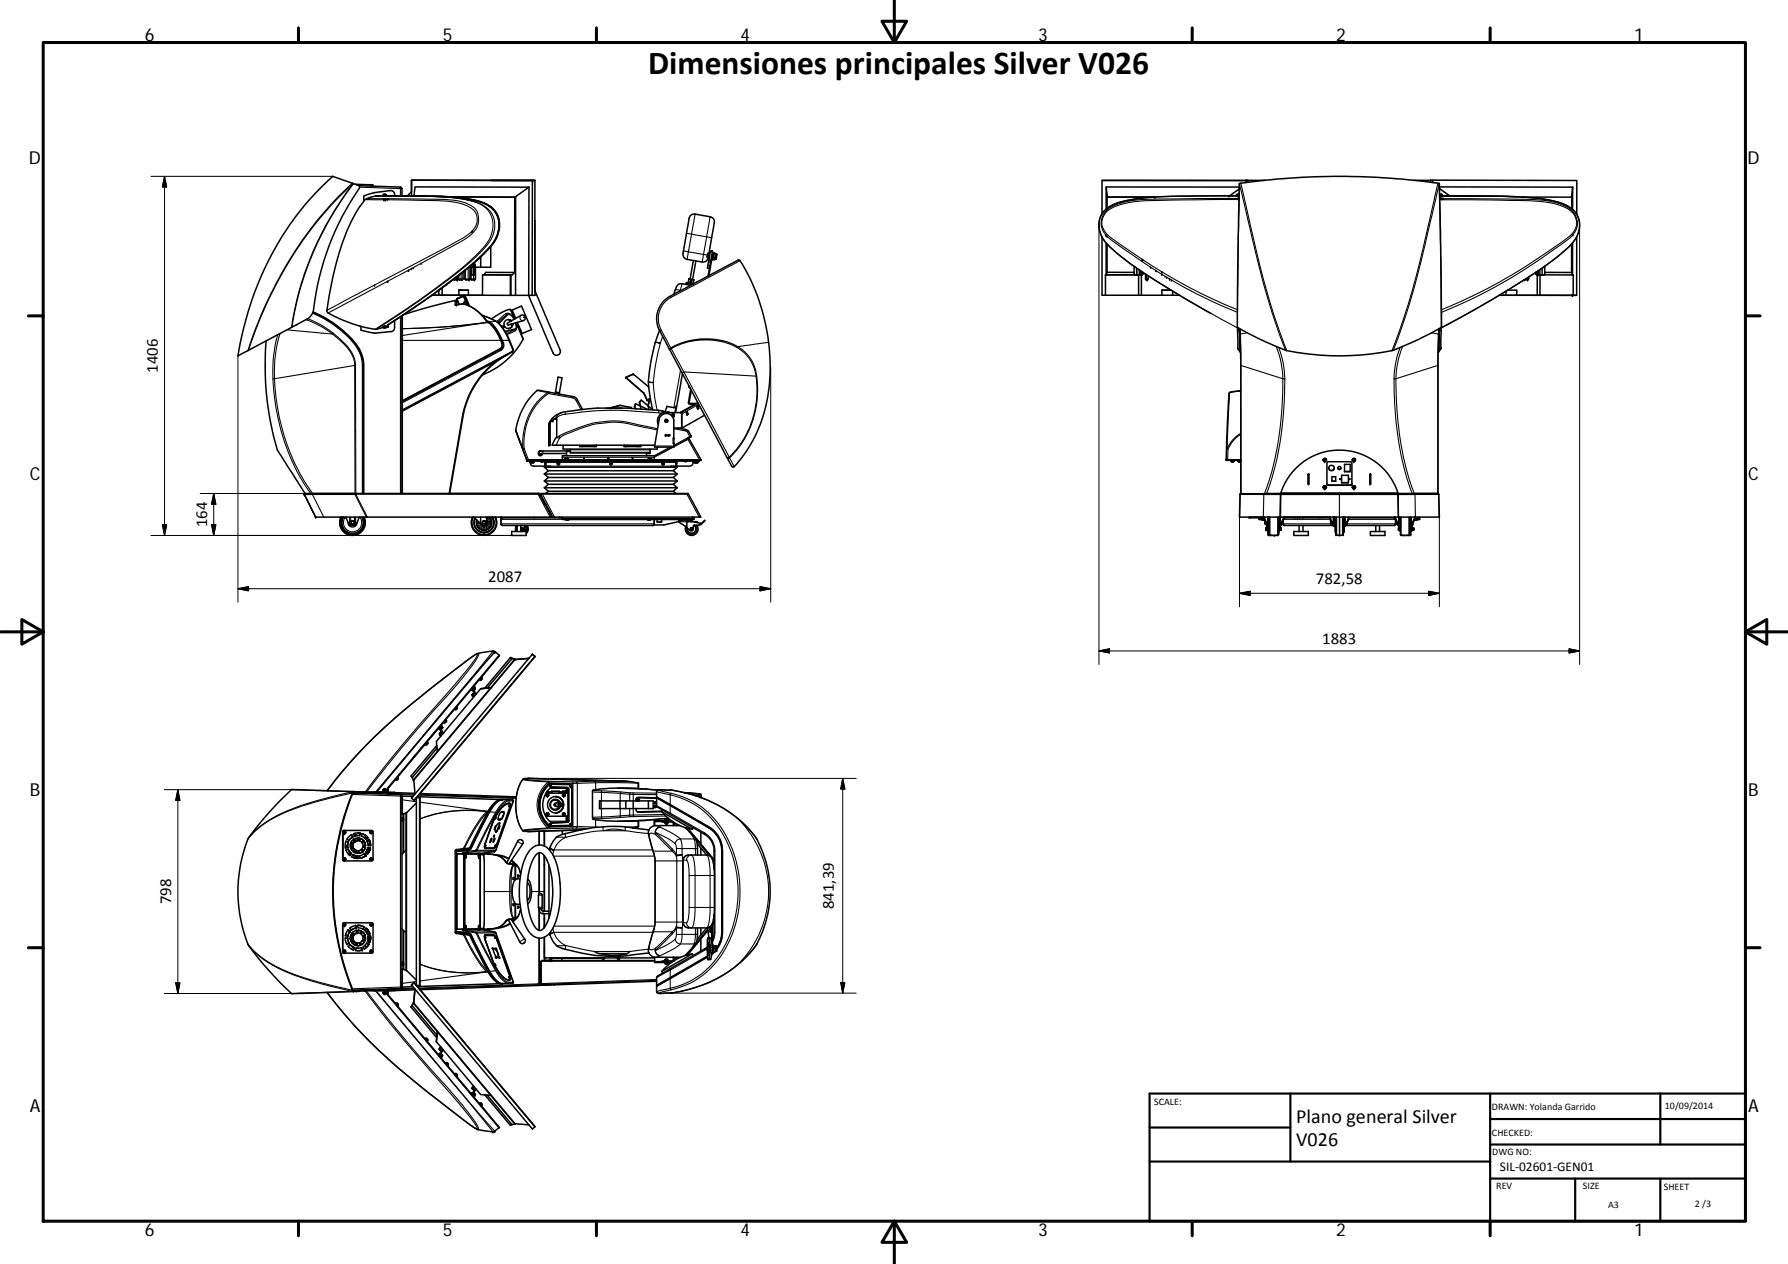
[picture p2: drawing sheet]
<svg xmlns="http://www.w3.org/2000/svg" width="420mm" height="297mm" viewBox="0 0 420 297" stroke-linecap="round" stroke-linejoin="round" font-family="sans-serif">
<defs><g id="words">
<text font-size="7.9" x="152.3" y="17.4">Dimensiones principales Silver V026</text>
<g font-size="4.7">
<text x="304.6" y="263.9">Plano general Silver</text>
<text x="304.6" y="269.3">V026</text>
</g>
<g font-size="4.2">
<text x="34" y="9.6">6</text>
<text x="104" y="9.6">5</text>
<text x="174" y="9.6">4</text>
<text x="244" y="9.6">3</text>
<text x="314" y="9.6">2</text>
<text x="384" y="9.6">1</text>
<text x="6.8" y="38.7">D</text>
<text x="410.6" y="38.7">D</text>
<text x="7" y="112.9">C</text>
<text x="410.8" y="112.9">C</text>
<text x="7" y="187.1">B</text>
<text x="410.8" y="187.1">B</text>
<text x="7" y="261.3">A</text>
<text x="410.8" y="261.3">A</text>
<text x="34" y="290.4">6</text>
<text x="104" y="290.4">5</text>
<text x="174" y="290.4">4</text>
<text x="244" y="290.4">3</text>
<text x="314" y="290.4">2</text>
<text x="384" y="290.4">1</text>
</g>
<g font-size="3.9">
<text x="37.1" y="87.6" transform="rotate(-90 37.1 87.6)">1406</text>
<text x="48.7" y="123.9" transform="rotate(-90 48.7 123.9)">164</text>
<text x="114.7" y="136.8">2087</text>
<text x="309.2" y="137.4">782,58</text>
<text x="310.7" y="151.4">1883</text>
<text x="40.2" y="212.5" transform="rotate(-90 40.2 212.5)">798</text>
<text x="196" y="213.6" transform="rotate(-90 196 213.6)">841,39</text>
</g>
<text font-size="3.1" x="352.5" y="275.2">SIL‐02601‐GEN01</text>
<g font-size="2.4">
<text x="271.2" y="259.7">SCALE:</text>
<text x="350.6" y="260.9">DRAWN: Yolanda Garrido</text>
<text x="391.2" y="260.6">10/09/2014</text>
<text x="350.6" y="267">CHECKED:</text>
<text x="350.7" y="271.4">DWG NO:</text>
<text x="351.6" y="279.3">REV</text>
<text x="372" y="279.4">SIZE</text>
<text x="391" y="279.6">SHEET</text>
<text x="377.9" y="283.8">A3</text>
<text x="398.3" y="283.8">2 /3</text>
</g>
</g></defs>
<g fill="none" stroke="#000" stroke-width=".25">
<path d="M82.8 43.1a90.7 90.7 0 0 0-24.5 39.3M83.1 43.2a73.4 73.4 0 0 0-14.5 33.7M84.5 44l10 .3M85.8 46.9l11.3 .1a51.5 51.5 0 0 1 10.9 .8 5 5 0 0 1 3.9 2.6 3.9 3.9 0 0 1-1.8 4.6 309.2 309.2 0 0 1-19.9 10.8l-13.4 7.1M86.1 46.7h9.4a77.6 77.6 0 0 1 12.4 .6 5.5 5.5 0 0 1 4.3 2.7 4.9 4.9 0 0 1-2.4 5.9l-13.1 7.2-19.6 10.5M87.4 43.4v.3M88.2 46.1a155.8 155.8 0 0 1 19.2 .5 12.2 12.2 0 0 1 6.8 2.3 6.5 6.5 0 0 1-.3 8.9l-.4 .4a67.1 67.1 0 0 1-11.3 9.7l-7 4.9-7.1 4.6M88.4 46.1h.6M90.1 45.8h.6M90.3 46.7h.1M90.3 46.9h.1M90.3 46v.1"/>
<path d="M90.6 46a144.5 144.5 0 0 1 16.5 .5 13.8 13.8 0 0 1 7.4 2.4 6.1 6.1 0 0 1 .1 8.6 66.7 66.7 0 0 1-12.6 10.7l-13.5 9.2M90.6 46.9h.1M90.6 46.7h.1M91 46.9h.1M91.2 46.7h.1M91.2 46v.1M94.1 44v2M110.9 54.4h.1M160.6 59l1.2 .2M161.3 54.8l1.2 .2M161.8 59.2l-.4 1.8M161.8 59.2l3.5 .6"/>
<path d="M162.5 55l-.7 4.2M162.5 55l3.6 .7M163.3 50.3l-.8 4.7M165.3 59.8l.9 .2M165.3 59.8l-.3 1.8M166.1 55.7l1.1 .2M166.1 55.7l-.8 4.1M166.6 59.4l-.2 1.2M166.9 50.9l-.8 4.8M166.9 59.1l.5 .1M288.7 46h1.9M290.5 46h.4"/>
<path d="M290.6 45.8h.6M290.8 46h.1M290.8 46.7h.1M290.8 45.8h.1M291.1 46.7h.1M291.1 46h.1M291.2 46.9l-11.8 .1a97.3 97.3 0 0 0-14.1 .6 9.4 9.4 0 0 0-5.5 2.5 3.6 3.6 0 0 0 .6 5.3 131.3 131.3 0 0 0 30.4 17.4M291.2 46.7h-11.7a102.1 102.1 0 0 0-14.1 .5 9.3 9.3 0 0 0-5.8 2.7 4.3 4.3 0 0 0 1.2 6.3 124.7 124.7 0 0 0 30 17.2M291.2 46a212.3 212.3 0 0 0-22.8 .6 16.3 16.3 0 0 0-8.2 2.3 5.5 5.5 0 0 0-.1 8.4 60.2 60.2 0 0 0 12.5 9.3 313.9 313.9 0 0 0 18.7 10.7M291.3 43.1l-.1 .4M291.6 43.1l1.7 7.4a201.2 201.2 0 0 0 9.1 31.9M337.9 43.1l-2 8.6a201.8 201.8 0 0 1-8.8 30.7"/>
<path d="M338.3 46.1a218.3 218.3 0 0 1 22.7 .5 16 16 0 0 1 8.2 2.4 5.5 5.5 0 0 1 .1 8.3 61.4 61.4 0 0 1-12.4 9.3 288.3 288.3 0 0 1-18.8 10.7M338.3 45.8h.6M338.3 46.9l14.1 .1a66.5 66.5 0 0 1 12.3 .8 7.9 7.9 0 0 1 5.2 2.6 3.6 3.6 0 0 1-.9 5 129.3 129.3 0 0 1-30.3 17.4M338.3 46.7h11.7a98.1 98.1 0 0 1 14 .6 8.4 8.4 0 0 1 6 3 4.3 4.3 0 0 1-1.4 5.9 127.2 127.2 0 0 1-29.9 17.2M338.4 46.1h.1M338.4 46.7h.1M338.4 46v.1M338.5 45.8h.1M338.7 46.7h.1M338.7 46.1h.1M338.7 46v.1M338.8 46.1h1.9"/>
<path d="M339 46.7h.1M339 46.1h.1M339 46v.1M339.1 46v.1M339.1 46.1h.1M339.1 46.7h.1M65.3 78.7a31.4 31.4 0 0 0-1.2 10.3M65.8 78.4a38.1 38.1 0 0 0-.2 19.7 47.4 47.4 0 0 0 7.9 17.9M67.4 77.5l10.7 1M68.5 76.9a72.9 72.9 0 0 1 14.3-33.5 90 90 0 0 0-24.4 38.9M71.9 75.1l.2 .1M72 75.1l.1 .1"/>
<path d="M72.1 75.2a23 23 0 0 1 6 3.3M72.2 75l-.1 .2M72.3 74.9a23.1 23.1 0 0 1 6 3.4M73.4 73.6a25.9 25.9 0 0 1 5.9 3.4M78.1 78.5a12.2 12.2 0 0 1 5.1 6.2l.1 .9 .1 30.4M78.3 78.3l-.2 .2M78.3 78.3a13.6 13.6 0 0 1 4.9 5.8l.3 1.8M79.5 76.8l-.2 .2a14.5 14.5 0 0 1 5.6 7.2l.2 1.7M88 67h.1M90.1 76.9h.6M90.1 76.7v.1M90.3 76.7h.1"/>
<path d="M90.4 76.6h.2M90.6 76.6v.1M91 66.2h.1M91 76.7v.1M91.1 76.8h.1M91.2 66.1h.1M94.1 74.5v41.5M94.5 79.2h.1M106.6 65.6l.2 .2M106.9 71.7h.3M106.9 70.6v1.1M106.9 71.7h.2"/>
<path d="M107.2 65.2v.3h-.5M107.2 65.5h.4a.19 .19 0 0 1-.2 .3 .19 .19 0 0 1-.2-.3zM107.2 71.7h.1M107.3 70.2l.1 .2M107.5 70.3l.5 1.2M107.6 65.5h.1M107.7 65.5l.3 .3M108.4 64.3v1.3l-.6-.1v-.8M108.4 65.6h.3a.19 .19 0 0 1-.2 .2 .19 .19 0 0 1-.1-.2zM108.7 65.6h.1M108.8 71.4l-1.6 .3M108.8 71.4h.2"/>
<path d="M108.8 71.4h.1M108.8 69.5l.9 2.1M109 71.4a10.2 10.2 0 0 1 5.4 4.3 162 162 0 0 1-19.9 1.5M109 71.4h.1M109.2 69.9h.1M109.3 65.6l.2 .2M109.3 70.1h.1M110 63v2.6h-.7v-2.1M110 65.6h.4a.18 .18 0 0 1-.2 .2 .18 .18 0 0 1-.2-.2zM110.4 65.6h.1M110.6 65.6l.3 .2M110.7 62.8v2.8h.6v-1"/>
<path d="M110.9 62.3v2.3M111.3 65.6l.3 .1-.2 .1zM111.3 64.4h.1M111.4 61.8v.3M111.4 62.9v1.7M111.6 65.6h.1M113.3 74.1a9.4 9.4 0 0 1 4 2l1 1.4 1.2 2.5M114.2 75.2l.9 .4M114.4 75.8a162.7 162.7 0 0 1-19.9 1.4M114.6 75.7l-.2 .1 .1-.2 .4 .2M114.7 75.7l-20.2 3.1M114.9 75.8l.1 .1"/>
<path d="M115.1 75.6l-.2 .2M115.9 76.5a8.8 8.8 0 0 1 2.1 3.5l-.1 .1a11.1 11.1 0 0 0-2.1-3.5zM116 76.4l-.9-.7-.1 .2 .6 .5 1 1.3 1.2 2.2-23.3 .1M116.6 75.5l-1.5 .1M116.9 75.7l2.1-1.6-1.6 1.6 .1 .1M117.1 75.9l.3-.2-.2 .3M117.5 75.8l-.2 .3M117.8 79.9l.3 .8h-.1M118.4 76.5l-.4 .3M118.6 76.8l-.5 .3M118.9 73.7l-2.2 1.9M118.9 73.7l.1 .4 .5-.3"/>
<path d="M119 78.4l1.8-.9 .2 .1-.4 .4-1.5 .6M119.5 73.8l-2 2M119.5 73.8l.6 .3 .7 1M119.5 73.6l.7 .4 .7 1M119.5 73.6l-.6 .1M119.5 73.6v.2M119.5 80h-1.4l.2 .6h-.1M119.5 80l.9 2.1M119.7 79.9l-.2 .1M119.8 72.7l1.1 2.3M120.6 74l.1 .4M121.1 75.9l.2 1.3"/>
<path d="M121.3 77.2h.1M121.3 77.2l-.5 .3-2.1 .5M121.3 77.2l-2.7 .6M121.4 77.2l-.1-1.3 1.6 3.9M121.4 77.2l-.3 .5M121.7 76.6l.1 .4M122.4 74.1a.7 .7 0 0 0-.2 .8 .7 .7 0 0 0 .8 .5M123.1 74.5v.2zM155 77.7l.4-.2 2.2 4.3a16.7 16.7 0 0 1 15.8-.3l-.1 .2a16.6 16.6 0 0 0-15.6 .2M155.7 79a50.1 50.1 0 0 0-2.2 10.9M157.5 69.6l.2 .3M158.7 68.2l.4-.1 .8 .1"/>
<path d="M159.9 68.2l.1 .1M159.9 68.2l-.1 .2M160.3 66.7l-.4 1.5M162.3 66.6v.1M162.4 66l-.1 .1v.1h.2M166.3 62.4l.5 .1M166.5 61.6h.5M166.6 61.2l.4 .1M167 61.6h.1M167.1 60.6l.2 .1M167.2 60.1l.2 .1M173.9 61.3l-14.5 7.7a6.7 6.7 0 0 0-4.6 4.8l-.1 1.6 .7 2.1"/>
<path d="M266.7 64.6h.1M267 63l.1 1.6M267.4 63.2l-.1 1.4M267.8 63.5l-.1 1.1M267.9 63.6l.1 1M268.3 64.6h.1M268.5 64.4h.1M269.2 65.6l.2 .2M269.2 64.5v1.1h.2v-1M269.7 65.6h-.3l.1 .2 .3-.2M271.7 63.6h.1M273.1 64.5h.1"/>
<path d="M273.1 63.9h.1M273.8 64.9h.1M274.8 65.6h.1M274.9 65.6h.1M290.8 77.6l.4 .1M290.8 76.9l.5-33.5 2.3 9.6a195.8 195.8 0 0 0 8.5 29.3M291.2 77.7v4.3l.3 .4M291.2 77.2h.1M291.2 77.3v.4M291.2 77.7h.1M291.5 77.3l.1 8.6M293.1 78.2l-1.6 .3-.1-.2"/>
<path d="M336.4 78.2l1.6 .3M338 78.5l-.1 37.5M338 77.3v1.2M338.1 78.3l-.1 .2M338.3 77.2h.1M338.3 77.3v.4h-.2M338.7 77.6l-.4 .1v4.3l-.3 .4M338.7 76.9l-.5-33.5-2 8.5a202.9 202.9 0 0 1-8.8 30.4M358.2 65.8h.1M358.4 65.7l-.2 .1M359 65.8h.1M359.1 65.2v.4h-.6"/>
<path d="M359.2 65.6l-.2 .2M360.9 64.4h.1M361.1 64.6h.1M361.5 63.6v1M361.7 63.5l.1 1.1M362.1 63.2l.1 1.4M362.4 63v1.6M362.7 64.6h.1M64.1 89a50.1 50.1 0 0 0 8.9 27M83.5 85.9l-19.4 3.1M83.5 85.9l.1 30.2M85.2 85.9h.1"/>
<path d="M85.3 85.9h.1M85.5 85.9h-.4v30.1M97.7 94.6v.2l-3.2 1.7M108.6 98l-3.1 18M116.1 85v.2l-21.6 11.5M117.5 82l-23 12.2M117.6 82.2l.2 .1M117.6 82.2l-23.1 12.2M117.7 82.1l-.1 .1M117.7 82.3l-23.2 12.4M117.9 80.1l.3 .5M118 80.8a1.21 1.21 0 0 1-.4 1.3v.1"/>
<path d="M118.1 80.7a1.21 1.21 0 0 1-.4 1.4M118.2 80.6a1.18 1.18 0 0 1-.5 1.5M118.2 80.6l-.1 .1M118.3 80.6a1.21 1.21 0 0 1-.6 1.6v-.1M119.3 83.3a20.1 20.1 0 0 0-10.7 14.7l.2 .1M120.4 82.1l-.1 .5-25.8 13.7M120.6 82l-.2 .1M126.2 91.8l2.5 .4a14.2 14.2 0 0 0-5.8 13.2l-1.7-4.3M128.8 92.2l.1-.1v.4zM129 99.8h.1M129.2 99.3l-.2 .5zM129.3 99.3h.1"/>
<path d="M129.3 99.3l-.3 .5M129.3 99v.3M129.4 98.8l-.1 .5M130.1 98.6h.1M130.1 98.5l.1 .1M130.2 98.6l-.3 .3-.3 .1M130.2 98.6h.6M130.2 98.5v.1M131.9 97l-.3 .1a1.3 1.3 0 0 0-.8 1.1M132.8 97.3l-1.3 .4-.7 .5M132.9 96.8l-.1 .5M134.6 93.5l-5.7-1a14 14 0 0 0-5.7 12.9"/>
<path d="M134.6 93.5l.6 .4 1.3 2.4M134.6 93.2v.3M135.7 94l-.3 .1M143.4 95.9h.1M152.4 89.6l1.1 .3M152.4 89.8l1.1 .1M153.5 89.9l.3 3.4 .6 3.1M154 80.5l1.2 .2-1.2-.2M154.8 96.4v.6l.7 .1M154.8 97a85.2 85.2 0 0 0-15.9-.4l-6.1 .7M155.5 96.6l.7 .2M156.5 98.8h.2v.2h-.2z"/>
<path d="M157.3 82l.3-.2 .1 .1zM157.7 81.9l3 5.5 17 1M159.9 87l-1.5 8.8M160.1 97.2v3.4M160.2 87.5l.5-.1 10.7 20a22.1 22.1 0 0 0 6.3-19M160.3 97.2v3.4M161.8 94.6h.1M162.1 91.1v.1M162.1 94.8v.2M164.1 94.7l-3.9 2.3M164.2 95l-3.8 2.2M173.3 81.7a8.9 8.9 0 0 1 4.4 6.7"/>
<path d="M177.8 88.3a22.3 22.3 0 0 1-6.4 19.3M180.6 80.4l-7.2 1.1a8.8 8.8 0 0 1 4.3 6.9M289.1 92.1l-.3 .4M290.8 81.8l.4 .2h-.3M291.6 85.9v30.1h5.5M291.6 91.9l-2.6 .3-.7 13.3M291.6 85.9l10.3 3.1M299.9 81.4a25.4 25.4 0 0 1 1.5 12.2 70.2 70.2 0 0 1-4.3 22.4M300.5 81.7a20.4 20.4 0 0 1 1.4 7.3M301.9 89a76 76 0 0 1-4.3 27M327.6 89a76.6 76.6 0 0 0 4.2 27M329 81.7a21 21 0 0 0-1.4 7.3"/>
<path d="M329.6 81.4a22.9 22.9 0 0 0-1.5 11.2 66.5 66.5 0 0 0 4.4 23.6M337.9 85.9l-10.3 3.1M338.6 81.8l-.3 .2h.2M71.5 116.2l2.7 5.3-.1-.1M71.5 116.2h.1M71.6 116.2h.1M71.6 116v.2zM71.7 116h.1M71.7 116l-.2 .2M73.4 116.2h-1.9M73.4 116.2h10M73.4 116.2l2.7 5.3"/>
<path d="M73.5 116l-.1 .2M83.4 116.2l2.7 5.3M83.5 116l-.1 .2M83.6 116.1l-.2 .1M83.6 116.1h42.8M83.6 116.1l2.7 5.4M105.7 116h20.7M121.2 101.3l2.6 6.8zM122.9 105.4h.3zM123.2 105.4l1 2.8M123.8 108.1v.1M124.4 108.2v.2"/>
<path d="M124.6 108.6h.8M125.7 108.2v.2M126.4 116h.2M126.4 116v.1M126.4 116.1l2.9 5.4M126.5 106.6a.45 .45 0 0 0 .5 .5 .45 .45 0 0 0 .4-.5M126.5 106.4a.46 .46 0 0 0 .4 .4 .46 .46 0 0 0 .5-.2M126.7 106.3l.1 .3h.3M126.8 116.1h-.4M126.9 108.2v.2M127 108.4h.7M127.5 116l2.8 5.5"/>
<path d="M127.6 106v.6M127.9 108.2v.2M128 109h.2M128 109.5h.2M128.2 108.4v.1M128.2 108.7h.1M128.3 109.7v.1M128.8 109.7v.1M129.1 108.2v.2M129.3 109.5h28.4M130.8 102.7l.1 .2 .7-.1-.9 1.8M131.3 102.5l-.5 .2"/>
<path d="M131.5 108.2v.2M132.2 108h.5M132.7 107.9h.9M132.7 108.2v.2M133.6 108h18.7M134 105.7h18.7M134 106.3h18.7M152.3 107.9h.9M153.2 108.2v.2M153.2 108h.5M153.8 104.8h4.5M154.5 101.1l-3-.6a27.2 27.2 0 0 0-7.6-1.3l-1.2 .1a20.9 20.9 0 0 0-8.5 2.3l-1.7 .7-.9 .5-.3-.3"/>
<path d="M154.5 100.8l-2.9-.7a29.7 29.7 0 0 0-7.8-1.2l-1.1 .1a31.2 31.2 0 0 0-11.4 3.5M156.7 102.2v.1M157.5 105.1l-3.8 2M157.9 105.1l-4.2 2.2M158.3 105.1l-4.6 2.4h-21.5M158.3 109.7v.1M158.3 100.8l2.9 .5M158.7 108.7h.1M158.8 109.7v.1M158.9 108.4v.1M158.9 109h.1M158.9 109.5h.1"/>
<path d="M160.8 108.3h.6M161.2 101.3l.3 .2M161.2 100.9v.4M161.4 116l2.9 5.5M161.5 102.9l-3.2 1.7M161.5 101.5l.6 1.1M161.7 103.3l-3.4 1.7M161.7 103.3l-.1-.2-3.3 1.7M161.7 103.3l2.7 4.9M161.8 116.1l-34.7 .1M161.8 102.7v.3l-.2 .1-.1-.2M161.8 102.7l-.3 .2"/>
<path d="M161.8 101.4l-.3 .1M161.9 103.1l-.2 .2M162.1 102.6l.1 .2M162.1 102.6l-.3 .1M162.4 102.5l-.3 .1M163.2 108.6h.8M163.7 108.2v.2M170.8 107.5l.6-.1v.2l-.2 .1zM171.4 107.6l1.1 2.1M288.2 105.5l.4 .1zM289.3 108.4h.6M290.9 108.3h.7"/>
<path d="M291.4 116.1l9.5 .1M291.5 108.4h.1M291.6 102.1a7.5 7.5 0 0 0-3 3.5l-.1 2.6M291.6 101.8a7.6 7.6 0 0 0-3.3 3.7M291.6 116l-.2 .1-.1 5.4M297.1 116h.1M297.1 116l-.1 .1-.1 5.4M297.1 116h.2M300.9 116.2h27.6M300.9 116.2l-.1 5.3M300.9 116v5.4v-5.2M300.9 116v.2z"/>
<path d="M301 115.8h27.5M311 108.1a.32 .32 0 0 1 .3-.3 .32 .32 0 0 1 .3 .3M311 114.6a.32 .32 0 0 1 .3-.3 .32 .32 0 0 1 .3 .3M312.2 114h.1M314.7 116v5.5M317.3 114h.1M317.8 108.1a.31 .31 0 0 1 .4-.3 .31 .31 0 0 1 .3 .3M317.8 114.6a.31 .31 0 0 1 .4-.3 .31 .31 0 0 1 .3 .3M328.5 116v.2M328.5 116.2l.1 5.2M328.5 116l.1 .2zM328.6 116.2h.1"/>
<path d="M328.6 116.2v5.3v-.1M328.6 116.2v5.2M332.5 116.2h-4M332.5 116.2h5.5M332.5 116.2l.1 5.3M337.9 116l.1 .2M338 116.2l.2 5.3M338.1 116.1l-.1 .1M80.2 121.5a2.93 2.93 0 0 0 2.6 4.3 2.93 2.93 0 0 0 2.7-4.3M80.4 121.5a2.75 2.75 0 0 0 2.4 4.1 2.75 2.75 0 0 0 2.4-4.1M80.7 121.5a2.51 2.51 0 0 0 2.1 3.8 2.51 2.51 0 0 0 2.2-3.8M81.1 121.5a2.15 2.15 0 0 0 .3 2.9 2.15 2.15 0 0 0 2.9 0 2.15 2.15 0 0 0 .2-2.9"/>
<path d="M81.3 121.5v.2M81.8 122.7a1.07 1.07 0 0 0 1 1.2 1.07 1.07 0 0 0 1.1-1.2M82.2 121.5v2M82.4 121.5v2M83.3 121.5v2M83.6 121.5v2M84.4 121.5v.2M111.1 121.5a2.95 2.95 0 0 0 2.6 4.3 2.95 2.95 0 0 0 2.7-4.3M111.3 121.5a2.8 2.8 0 0 0 2.4 4.1 2.8 2.8 0 0 0 2.5-4.1M114.3 121.6a1.33 1.33 0 0 1 .7 1.7 1.33 1.33 0 0 1-1.6 .8 1.33 1.33 0 0 1-1-1.5M114.4 122.1a.95 .95 0 0 1 .3 1 .95 .95 0 0 1-.9 .7M114.5 122.9h.1"/>
<path d="M114.6 121.5a1.55 1.55 0 0 1 .5 2 1.55 1.55 0 0 1-1.9 .8 1.55 1.55 0 0 1-.9-1.9M115.1 121.5a1.84 1.84 0 0 1-.9 3.1 1.84 1.84 0 0 1-2.2-2.4 1.79 1.79 0 0 0 1.8 2.4M115.6 121.5a2.26 2.26 0 0 1-1.7 3.6 2.26 2.26 0 0 1-2.2-3.2M115.6 121.5a2.27 2.27 0 0 1-1.8 3.6M117.7 122h14.5M117.7 123.1h36M121.4 123.5l-.2 .4 .1 1M121.5 124v.7M121.5 123.7l-.2 .5 .2 .7M122.5 124.9h.2M123.2 123.6l.4 .5-.3 .8M123.2 123.5l.4 .6-.1 .8 .2-.6-.4-.8"/>
<path d="M123.4 123.5l.4 .7-.2 .7M123.6 123.5l.3 .6-.2 1M123.8 123.5l.3 1.1-.4 .7M129.4 120.5v.2M129.4 121h.2M131.4 121.5v.2M132 121.9h30.8M133 122.2h.6M152.2 122.2h.6M154.4 122.6h1.1M159.5 122.6h1.9v1.4M159.6 122.2v.2"/>
<path d="M159.8 122.4h2.5M159.9 122.2v.2M160 122.2h2M161.4 122.6v1.4M162.2 122.2v.2M162.5 122.2v.2M162.9 124.1a.46 .46 0 0 1-.1 .5 .46 .46 0 0 1-.5 .1M163 123.5a.99 .99 0 0 1-.1 1.7 .99 .99 0 0 1-1.3-1.1M163.4 122.7l.4 .1M163.5 123.4a1.31 1.31 0 0 1-.7 2.2 1.31 1.31 0 0 1-1.5-1.7M165.3 122.6h.1M293.9 121.5v.2"/>
<path d="M295.9 121.7h.2M296.2 121.9h.3M296.6 122.2h.5M296.7 121.5h.1M297.1 121.5v.1M297.6 123.3h.2M297.7 124.1h.1M297.7 124.5h.1M297.9 121.5v1.9M298 121.5v2M298 122.2v.2M298.1 123.4v2.4"/>
<path d="M298.1 122.2h.2M298.2 121.9h.1M298.4 121.5v4.2M298.9 125.8h.1M299.4 125.8h.1M300.2 125.8h.1M300.3 121.5v4.3M300.4 122.2v-.7v4.1v-2.2M300.6 122.2v.1M300.6 121.7v.1M300.9 123.5h.1M300.9 121.4l-.1 2"/>
<path d="M300.9 123.3h.2M301 123.5h.1M301 124.1h.1M301 124.5h.1M301.6 123.1h11.2M301.6 122h11M301.7 121.5v.1M301.8 121.7h.1M304.2 121.5h.1M304.9 121.5h.1M305.4 121.5h.1M306.1 121.5h.1"/>
<path d="M310.1 121.5h.1M310.4 121.5h.1M313.4 122h.1M313.4 123.1h.1M313.8 121.5v3.6M313.9 121.5v4.1M314.1 121.5v4.3M315.5 121.5v4.3M315.6 121.5v4.1M315.7 121.5l.1 3.6M315.8 121.5v3.6zM316.1 122h.1"/>
<path d="M316.6 123.1h11.3M316.9 122h11M327.9 121.5v.1M328.5 123.3h.1M328.7 121.5v1.9M328.8 124.1h.1M328.8 124.5h.1M328.9 122.2v.1M328.9 121.7v.1M329.2 121.5v4.2M329.3 125.8h.1M330.1 125.8h.1"/>
<path d="M330.6 125.8h.1M331.1 121.5v4.3M331.2 122.2h.1M331.2 121.9h.1M331.4 123.4v2.4M331.5 122.2v.1M331.5 122.4h.1M331.6 121.5v1.9M331.7 123.3h.2M332.1 124.1h.1M332.1 124.5h.1M332.3 122.2h.6"/>
<path d="M332.5 121.5v.1M333 121.9h.3M333.3 121.5v.2M333.4 121.7h.2M112.4 153.5a3.8 3.8 0 0 1-1.2 2.5l-2.5 3.3-4 4.7a305.8 305.8 0 0 0-18.5 22.1M113.3 159.4l-.5 .5M115.9 153h.1M115.9 153l-4.5 5.6-23.1 27.5M116.2 153.3l-27.6 32.8M116.2 153.3h.1M116.3 153.2l-6.2 7-21.7 25.9M116.3 153.2h.1"/>
<path d="M100.5 174.5l-.4 .5M103.2 171l.1 .1M103.3 171.2l-.1 .1M103.4 172.3h.1M103.5 170.6l.1 .1M103.6 170.5h.1M103.6 170.4l.1 .1M103.6 171.1l.2 .1M103.7 171.9l.1 .1M103.7 171.6v.1M103.8 170.9l.2 .1M104 171h.1"/>
<path d="M104.9 169.3l-.4 .5M107.5 166.3l-.5 .5M110.9 161.8l.1 .1M110.9 163.3h.1M111 162.1l-.1 .1M111.1 163.1h.1M111.2 161.4l.1 .1M111.3 161.9l.2 .2M111.4 162.7l.1 .1M111.5 162.4l-.1 .2M111.5 162.1h.1M111.5 161.7l.2 .1"/>
<path d="M68.5 185.6l14.3 .5a73.8 73.8 0 0 0-18.4 5.9 19.6 19.6 0 0 0-6 4.9M76.9 185.8a120.2 120.2 0 0 1 24.1-23.8l8.1-6.3 1.8-1.4 1.2-.6a1.62 1.62 0 0 1-.7 1.6l-.4 .5a289.9 289.9 0 0 1-13.9 16.2l-5.8 6.9-5.5 7.2M80.5 195.5h.1M82.5 198.2l-.2 .2M82.8 186.7l11.3 .4M82.8 186.4a69.9 69.9 0 0 0-19.2 6.2 20.2 20.2 0 0 0-5.3 4.6M82.9 186v.1M83.2 199.6h-.7M83.4 186.2v.2M83.6 186.4h.1M83.6 186.2v.2l5.6 .1M84.2 186.1v.1"/>
<path d="M84.5 186.2h.3M84.5 186.1h.1M84.8 186.2v.2M85.2 186.2v.2M85.4 186.2v.2M85.5 186.2v.2M85.8 186.2v.2M86.3 197.7v.2M86.4 199.5v.2M86.8 199.5v.2M86.8 197.7v.6M87.9 186.2v.2"/>
<path d="M88 186.2v.2M91.1 185.3h.1M91.2 185.1h.1M91.2 185.1v.1M91.2 186.6l6.1 .2M91.2 186.4l6.3 .2M91.7 186.2v.2M93.6 182.8l-.5 .5M94.1 186.7v.4M94.1 187.1h.4M94.1 187.1v44.9M94.5 188.1h.1"/>
<path d="M94.5 188l3.3 .4M94.7 192.2v.6M98.4 186.9l22.9 .7M98.5 186.7l22.8 .8M98.7 192.5a31.5 31.5 0 0 1 15.7-1.8 33.5 33.5 0 0 0-15.7 1.8zM98.7 188.5l16 2.2M106.9 200v19.1M106.9 200h.3M107.2 199.6l-.3 .4M107.2 199.6l.1 .2M108.8 199.4l-1.6 .2M109 199.3l-.2 .1"/>
<path d="M110.2 199.8l-3 .4M110.2 199.5l-3 .4M110.4 199.2l-1.3 .2-.3 .2v-.2M110.5 199.5v.1M110.5 199.3l-.3 .2v.3M110.5 199.6l-.3 .2M110.7 199.3h.1M110.8 199.3l-.3 .3M111.8 199.8l-2.9 .4M111.9 199.7l.2 .1-.3 .2-2.8 .4h4.8M111.9 199.7l-.1 .1M113.8 199.1l.2 .1"/>
<path d="M113.9 199.2l.1 .1M114 198.3h.1M114.1 199.3h1.8v.2h-1.8zM114.4 190.7a27.8 27.8 0 0 0-5.4 8.6M114.6 190.8l-.2-.1 .1 .1a32.2 32.2 0 0 0-4.8 7.4l-.6 1.2-.1-.1M114.7 190.8h.1l-3.8 7.4-.5 1.1h.1M114.9 190.8h.2M115.1 190.8l1.3 .1M115.1 190.8l-4.3 8.5M115.5 193.9l.1 .1M115.5 194l-1.5 4.3a.85 .85 0 0 0 .1 1.2M116 189.4l-.8 1.4-.2-.1"/>
<path d="M116.4 188.9l-1 1-.6 .9 .1 .1M116.4 198.9l-.5 .4M116.4 190.9l.2 .2M116.4 190.9l-4.5 8.8M116.5 199.8l-.3 .2h-4.4v-.2M116.5 199.8h.1M116.6 191.1l-4.5 8.7h4.4M116.7 195.4h.1M116.9 198.2l-.3 .7-.7 .6M117.4 193.4v.1M117.9 187.9h.1M118.1 187.9a4.5 4.5 0 0 0-2.2 1.5"/>
<path d="M119.5 188.8h.2M119.5 188.8l-.4 .1M119.5 188.8l.1-.1a4.8 4.8 0 0 0-3 2.8l-1.1 2.5M119.5 188.8v.1M119.6 188.7h.2l-.1 .1M119.6 188.8l-1 .3M119.6 188.8l.1 .1M119.7 188.2a4.8 4.8 0 0 0-3.1 2.9M119.7 188.2v-.1a1.18 1.18 0 0 0-1.6 .6l-1.7 2.2M119.7 188.8l.2 .1v.5M119.7 188.2h.9M119.7 188.8h-.1"/>
<path d="M119.8 188.7a.79 .79 0 0 1-.1 1.1M119.9 189.9l-3.1 8.3M120.4 188l.2 .2M120.6 188.2h.1M120.6 188.2l-4.1 11.6M121.7 197.6l.4 .5 .7 .2M122.5 197.4l.2 .1zM122.6 183.6a12.2 12.2 0 0 0 0 11.2M122.8 183.2l1.1 .2 4.8 .4a7 7 0 0 0 0 10.8l-4.1 .3-1.8 .3M123 195.3l.2 .1M123.1 195.4h.1M123.2 195.4h1"/>
<path d="M123.2 183h-.1M124.2 182.9l-1 .1 2.2 .4 3.5 .2M126.6 195.3v3.3M126.8 195.3v3.3M128.8 194.5l.1-.1v.3zM128.9 183.6l6.5 .1M129 184.2l.1 .1M129 194.1l.3 .1M129 184.2a6.4 6.4 0 0 0 0 9.9M129.1 184.3a6.3 6.3 0 0 0 0 9.8M129.1 194.1h-.1M129.1 194.1l.2 .1"/>
<path d="M129.1 194.1h.2M129.1 184.2h.2M129.1 193h4M129.1 184.3h.1M129.1 194h.1M129.1 185.3h4.4M129.3 184.2l-.2 .1M129.3 184.2l4.8 .1M129.3 194.1v.1M129.3 184.2h-.2M129.3 184.2h.1M129.3 184.2h-.3"/>
<path d="M129.3 199.2l.2 .4 .6 .2-.7-.3-.1-.3M129.3 184.1l4.8 .2M129.3 194.2h.1M129.3 199l.1 .3 .8 .4M129.5 185l3.7 .1M129.6 185h.1M129.6 193.3h.1M130.2 199.7l-.3 1.2M130.2 199.7h23.2M130.4 188l.5 .1 .5 .5M130.5 188.7a.37 .37 0 0 0-.4 .4 .37 .37 0 0 0 .4 .4M131.4 189.6l-.5 .5-.5 .1"/>
<path d="M132.8 195.9l.2 .9h-2.3M133 186h.1M133.1 185.9l.2 .2M133.1 192.5l.1 .3M133.2 185.1h.1M133.2 193.2h.1M133.2 185.1l.3 .4M133.2 193.2v.1M133.3 193h.2M133.3 185.1h.1M133.3 193.2h.1M133.4 185.1l.1 .4"/>
<path d="M133.5 185.5h.1M133.5 192.9h.1M133.5 192.9l-.3 .3-3.7 .1M133.5 185.5v7.4M133.6 192.9l-.2 .3M133.6 185.4l-.1 7.5M133.6 192.9h.1M134.1 184.3l.3 .3M134.1 194l-4.8 .1M134.1 184.3l.2 .1 .1 .2M134.1 194.1l-4.8 .1M134.1 194.1h.1"/>
<path d="M134.1 184.3h.1M134.1 184.2l.3 .2v.2M134.4 193.7l-.3 .3M134.4 184.6v9.1M134.4 193.7l-.2 .4-.1-.1M134.4 193.7h.1M134.4 184.6h.1M134.4 184.6l-.1 9.4-5.2 .1M134.5 184.6l-.1 9.1M134.5 193.7l-.2 .4h-.2M134.6 183.7v.4h1.1v10.1l4.3 .2M134.6 194.6l-5.7 .1-4.6 .4a1.11 1.11 0 0 0-1.1 .3"/>
<path d="M134.6 194.6h.8M134.6 194.2v-10.1l-5.6-.1a6.8 6.8 0 0 0-.1 10.4M134.6 194.2l-5.7 .2M134.6 194.2v.4M134.6 194.2h1.1l-.3 .4M135.4 183.7l.3 .4 4.3-.2v1.7M135.4 194.6l2.9 .1M139.2 186.1l9.3 .6 5.8 .1M139.2 192.1l2.1-.1 .1 .4M139.3 185.8l6.6 .3M139.7 183.6l-4.3 .1M140 192.6v1.8h.4"/>
<path d="M141.3 190v2l4.5-.3 .1 .4M141.4 185.8l-.1 2.4M141.4 192.4h-2.1M141.7 194.3v.9a10.4 10.4 0 0 1 5.9 .1l4.8 .6M145.7 190l.1 1.7 2.2-.1 .1 .3M145.9 186.1l2.2 .2M145.9 186.1l-.2 .4v1.7M145.9 192.1l-4.5 .3M146.9 194.3v.9h-5.2a38.3 38.3 0 0 0-9 1.7 5 5 0 0 0-2.5 2.8M147.2 183.6h-7.5l.3 .3 10 .1M148 190v1.6l.8-.1-.1 .4M148.1 186.3h.6"/>
<path d="M148.1 186.3l-.1 .2v1.7M148.1 191.9l-2.2 .2M148.7 186.3l.1 1.9M148.7 186.3l5.6 .1M148.7 191.9h-.6M148.8 190v1.5l7.3-.1M149.5 187.8l.2 .1 .1 .3M149.9 190.8h.1M149.9 187.4h.1M150 194.3l-2.7 .1M151.9 185.4l2.6 .3M152.4 195.7l1.1 4.3-.1-.2"/>
<path d="M154.1 189.6h.1M154.1 188.6h.1M154.1 194l1.6 .6a16.7 16.7 0 0 1 4.2 2.5l-.8 .3-.4 .9a17.1 17.1 0 0 0-4.7-2.7l.3-.7 .4-.4 .5-.1a1.23 1.23 0 0 0-1.1 1.8 .97 .97 0 0 0-1.6 0l-.1-.5 .1-.6M154.3 187.2l3.2 1.8v.2M154.3 189.4l3.2 1.7v.3M154.3 186l.5 .2a23.8 23.8 0 0 1 10.6 4.4 25.6 25.6 0 0 1 7.6 23.8 22.3 22.3 0 0 1-10.6 16l-2.4 1.1-2.5 .7v-2.2l-3.2 1.8M154.7 187.6l1.9 1.2M154.9 192.9v.1M155.3 185.6h.1M155.6 193.1h-1.9M156.2 193v.2M156.3 192.6h.6"/>
<path d="M156.4 191.8l-7.7 .1M156.5 193h.1M156.5 193.4v.2M156.5 192.7h.1M156.7 193h.1M156.7 193.4v.2M157 192.3l-5.1 .5M157.5 189.3v1.8l8.1 4.6M157.5 185.6h.1M157.6 185.6h-2.9l3 .8M157.6 185.6a31.6 31.6 0 0 1 15.8 6.8 24 24 0 0 1 0 34.2 23.3 23.3 0 0 0 4.5-4.8M157.7 189.3v.1"/>
<path d="M157.7 186.4a19.6 19.6 0 0 1 14.1 12.5 27.2 27.2 0 0 1-4.7 28.5 17.9 17.9 0 0 1-9.4 5.2M157.7 186.4l-.2 .4v2.2l9 5.2v.3M157.9 199.5v.3a3.1 3.1 0 0 1 1.1 2.5h-5.1M158.7 198.3l.3 .9v1.7M159 199.4h1.3M160.3 199.4l.1 2.9M160.3 199.4h3.1v1.5M160.8 186.3l1.3 .1 .3 .3M160.9 194.5l1.4 1.4 .8 1.2h-3.2l.2 .6 .2 1.7M161.6 194.7l6.2 7.4M161.8 194.7v.2M162.1 186.4l-.5 .1"/>
<path d="M162.3 186.6h2.1M163.1 186.9h1.7M163.9 199.4h-.5l-.3-2.3 .4 .2 3.2 3.8M165.6 195.7v.3M165.6 195.7a4.5 4.5 0 0 1 2.3 4.2h-.1M166.5 194.2a6.5 6.5 0 0 1 3.3 5.7M167.8 195.5a6.3 6.3 0 0 1 1.8 4.4M168 199.9v19.2h-.2M169.8 199.9h-.2v19.2M169.8 199.9l-.1 19.2a7.3 7.3 0 0 1-1.2 3.6M173.4 192.4a22.8 22.8 0 0 1 4.4 4.7M177.8 197.1l.1 .2"/>
<path d="M80.5 202h.1M80.5 217.2h.1M82.4 200.4v.3M82.4 218v.4M82.6 219.4h.3M83.2 201.4v.2M83.2 219.4l.2 .1M86 200.2h.1M106.9 219.1l.3 .3M107.2 200.7h1.4M107.2 219l-.3 .1M107.2 200.9h.1"/>
<path d="M107.2 218.8l3 .4M107.2 219.1l3 .4v-.3M107.2 219.4l1.6 .2M107.2 201h.1M107.2 218h.1M107.3 219.2l-.1 .2M107.4 200.7v17.6M108.6 218.4h-1.4M108.6 218.4l.3 .4M108.6 200.6v.1M108.6 218.4h.1M108.6 200.6h.2l-.2 .1"/>
<path d="M108.8 218.4l.1 .2 2.9 .4h4.4M108.8 218.4h3.4M108.8 218.4h2.3M108.8 219.6l.2 .2M108.8 219.6v-.2l.2 .1 .1 .1-.1 .2M108.8 218.4h-.2M108.8 218.4h.1M108.9 200.7h.1M108.9 218.4h.1M108.9 200.2l.1 .2-.2 .2h3.4M108.9 200.2l-.3 .4M108.9 218.8l2.9 .4"/>
<path d="M109 219.8a27.2 27.2 0 0 0 5.4 8.5 33.1 33.1 0 0 1-15.7-1.7 32.5 32.5 0 0 0 15.7 1.8M109 218.2h.1M109 200.8h.1M110.2 219.2l.3 .2M110.2 219.5l.4 .2M110.4 219.8l-1.3-.2a31.4 31.4 0 0 0 5.4 8.5l-.1 .3 .2-.2M110.5 219.8l3.7 7.4 .6 1h.1M110.5 219.4l.3 .3M110.5 219.4v.1M110.8 219.7l4.3 8.5M110.8 219.7l-.1 .1M111.8 219.2v-.2l.3 .2"/>
<path d="M111.8 219.2l.1 .2M111.9 219.4l4.5 8.7M112 218.4h1.7M112.1 219.2l-.2 .2M112.1 219.2l4.5 8.8M112.1 219.2h4.4M112.2 200.7h.5M112.4 218.4h-1.4M112.7 218.4h1M112.7 200.6h1.1M112.8 218.2l.3 .2M112.8 200.9h.1"/>
<path d="M112.8 200.7h.3l-.2 .2M112.9 200.9v17.3h-.1M112.9 200.9a.76 .76 0 0 1 .8 .3 .76 .76 0 0 1 0 .8l.1 7.5M113.1 200.7l.5 .1 .2 .5v8.2M113.7 200.7h.1M113.7 200.7l-.9 .1M113.7 218.4h.1M113.7 200.6v.1M113.7 218.4l.1 .2M113.8 209.5h6v2.8l.2 1.9a1.69 1.69 0 0 0 .8 1.6h.2l-1.5 .2M113.8 209.5v8.2l-.2 .6-.5 .1M113.8 209.5l-.1 8.2a.53 .53 0 0 1-.8 .5l.2 .2"/>
<path d="M113.8 200.4l-.1 .2M113.8 218.6h-4.8l-.1 .2M113.8 200.4h.1M113.8 218.6l2.4 .4M113.8 218.6h.1M114 219.9l-.2 .1M114.1 219.8l-.2 .1M114.1 219.6h1.8v.2M114.1 219.8v-.2a.81 .81 0 0 0-.1 1.2l1.5 4.3M114.1 219.8h1.8M114.1 219.8l-.1 .1M114.6 200.7h.5"/>
<path d="M114.8 218.3v.1M114.8 200.7h.1M115.1 218.3l-.5 .1M115.1 200.7a4.2 4.2 0 0 1 3.8 2M115.1 218.3h.1M115.9 219.6a1.8 1.8 0 0 1 1 1.3h-.1M115.9 219.8l.6 .4 .3 .7M115.9 219.8v.1M116 218.2h.1M116.1 200.8h-.1M116.2 200l-2.4 .4M116.2 219l.3 .2"/>
<path d="M116.5 219.2l4.1 11.6h-.9M116.9 201l1.3 .3 1.3 .6M118.9 216.4h.1M118.9 216.4l-.3 .2a4 4 0 0 1-3.5 1.7M119 202.6l-.1 .1 .6 .4M119.5 202.9l1.5 .3a1.15 1.15 0 0 0-1 1.4l-.2 2.1v2.8h.3l.1-4.6a1.41 1.41 0 0 1 .7-1.5l.3 .1v3.2M119.5 216v.1M119.5 216l-.6 .4M119.5 216.2l-.4 .1M119.7 202.9h1.4M119.9 216.9a6.5 6.5 0 0 1-3 1.1M120.1 209.5l.1 4.7a1.42 1.42 0 0 0 .7 1.4h.1"/>
<path d="M120.1 202.3l1.2 .9M120.7 206.2v.5M120.7 212.4v.4M120.7 212.5l.1 .2zM120.7 206.3l.1 .3zM120.9 203.2h.2M121 215.6h.2M121.1 216.1l-.3-.1-.4 .5M121.1 203.2l.6 .4M121.1 203.2l.3 .1M121.1 215.8l-.2 .1M121.1 203.2l.1 .3a2.04 2.04 0 0 1 1.2 1.9"/>
<path d="M121.2 212.4v3.2M121.2 215.6l-.1 .2M121.3 215.9l-1.1 .2M121.4 215.8h-.3M121.7 215.4l-.6 .4M121.8 205.6v.5M121.8 213v.4M121.8 205.7v.3zM121.8 213.1v.2zM122.4 213.6a2.12 2.12 0 0 1-1.2 2M124.9 209.5h3M126.5 213.3h.9"/>
<path d="M126.5 210.4h.9M126.6 200.4v9.7M126.6 213.5v5.1M126.7 213.8h.6M126.8 200.4v9.6M126.8 214.2v4.5M127.6 214.1v.6M127.9 215.7h.1M127.9 203.3h.1M129.3 219.8l.3-.4 .5-.3a5.3 5.3 0 0 0 2.9 3.1M129.9 218.1l.2 1-.7 .3-.1 .4 .1-.3 .7-.4h23.3M130.1 201.2h23.7"/>
<path d="M130.2 217.6h23.6M153.6 200.4v.2l-.1-.6h4.5l-3.9-3.8-.1-.6 3.9 3.9 1.1 1.4M153.6 218.6v-.2l-1.2 4.9M153.6 200.5v.1M153.6 200.6l.3 1.7M153.9 202.3v14.4M153.9 216.7l-.3 1.8M153.9 216.7h5.1M157.9 219.5l-3.9 3.9 .1-.6a.97 .97 0 0 1-1.6 0l-.1 .5 .1 .6M158 219h-4.5l-.1 .2M158 219l-.1 .5 1.1-1.4v1.5h1.3M158 219l-3.5 3.4a1.17 1.17 0 0 0-.5 1.3 1.17 1.17 0 0 0 1.2 .9l-.8-.3-.4-.9 2.9-1.5 1.8-1.2"/>
<path d="M158.9 217.8l1.4 .3h-1.3zM158.9 217.8l-.9 1.2M159 219.6l-.1 .5a1.1 1.1 0 0 0-.1 1.2 1.1 1.1 0 0 0 1.1 .5h3.2M159 200.9h1.3l-1.4 .3zM159 216.7h1.4M159 216.7l-.1 1.1M160.3 219.6v.4a2.55 2.55 0 0 1-1.6 2.8l-2.4 1.2-2.2 1M160.4 216.7l-.1 2.9M160.4 202.3h-1.4v14.4M160.4 202.3v14.4M160.6 202.1l-.1 .6v14a1.36 1.36 0 0 0 1.3 1.4M161.8 200.9l-.5 .2-.6 .5-.1 .5h.7"/>
<path d="M161.9 205.7l-.1-2a1.99 1.99 0 0 0-.5-1.6 1.05 1.05 0 0 1 1.4-1l.5 1.7 .1 2.4-.1 10.6a3.2 3.2 0 0 1-.7 2.3l-.9-.5-.3-.8h-.7M161.9 213.3h6M161.9 213.3l-.1 2a1.86 1.86 0 0 1-.5 1.5M163.4 218.1v1.5h-3.1M163.9 219.6h-.5l-.3 2.2M166.1 200.9a3.9 3.9 0 0 1 .7 2.7l.1 2.1M166.3 218.4l-2.8 3.3-.4 .1M166.3 218.7l-4.8 5.7M166.8 218.8h.2M166.9 205.7h1M166.9 205.7l-.2 10.1a3.4 3.4 0 0 1-.6 2.3M166.9 205.7h-5v7.6"/>
<path d="M167 217.9l-.2 .2M167.4 201.9l.4 .5M167.8 216.6l-.4 .4M167.8 216.9l-.4 .5M168 219.1l-.2 1.4-.4 .9M169.8 219.1a6.4 6.4 0 0 1-1.3 4M58.3 221.9a26.3 26.3 0 0 0 12.7 7.7l6.5 1.9 5.3 1.2M58.4 222.2a26.5 26.5 0 0 0 12.8 7.7l4.4 1.3 7.2 1.8-14.3 .5M80.5 223.7h.1M82.3 220.7l.2 .2-.1 .2M83.4 232.7v.1M83.6 232.7v.1"/>
<path d="M84.2 232.8v.2M84.8 232.8l-.3 .1M84.8 232.7v.2M85.2 232.7v.2M85.4 232.7v.2M85.5 232.7v.2M85.8 232.7a258.7 258.7 0 0 0 19.2 23.4 58 58 0 0 1 7.1 8.9l-.1 .3-.6-.4a282.8 282.8 0 0 1-23.2-18.9l-5-5-6.3-7.8M86.1 232.9a349.2 349.2 0 0 0 21.2 25.2l.9 1.1a22.4 22.4 0 0 1 4.2 6l-.1 .3M86.5 221h.1M86.6 221.1v.1M87.9 232.7v.2M88 232.7v.2"/>
<path d="M88.2 232.9l22.7 26.9 4.9 6.2M88.4 232.9l21.6 25.8 6.3 7.1M89.2 232.5l-5.6 .2M91.1 233.8h.1M91.2 233.8v.1M91.7 232.7v.2M93.1 235.8l.5 .4M94.1 232h.4M94.1 232v.3M94.1 232l-11.3 .4M94.5 230.9h.1M94.7 226.2v.6"/>
<path d="M97.3 232.2l-6.1 .2M97.5 232.4l-6.3 .2M97.8 230.7l-3.3 .4M114 220.9h.1M114.7 228.2l1.7 2M114.7 228.4l-16 2.1M115 228.3h.2l.8 1.3M115.1 228.2h-.2M115.5 225.1l1.1 2.4a5.2 5.2 0 0 0 3 2.9M115.6 225.2h.1M115.9 229.6h.1M116 229.6a3.2 3.2 0 0 0 2.1 1.5"/>
<path d="M116.4 228.1a4.7 4.7 0 0 0 3.2 3l.1-.3M116.4 228.1l-1.3 .1M116.6 228l-.2 .1M116.6 228a5.1 5.1 0 0 0 3.1 2.8M116.8 220.9l2.9 8.3M116.8 220.9h.1M116.9 220.9l3 8.3M117.9 231.1v.1M118.4 229.8l1.1 .5M119.5 230.3h.2M119.5 230.3h.1M119.5 230.3l.3 .1"/>
<path d="M119.7 230.3h.1M119.9 229.2a.87 .87 0 0 1-.1 1.2l-.1-.1M119.9 229.2l-.2 1.1M120.6 230.8l-.2 .3M123.2 221.6h.1M123.3 220.7l-.4 .1-.7 .6M126.4 231.4l2.9 .1M126.4 231.2v.2M126.4 231.4l-27.9 .9M126.6 231h.2M126.6 220.5l-.1 10.7-28.1 1M126.8 231h.2"/>
<path d="M126.8 231l-.4 .4M126.8 220.5v10.5M127 230.9h.2M127 226.1h.2M127.2 226.1v4.8M127.2 230.9l.3 .2M127.4 225.7v.2M127.5 231.1v.2l2.8 .1M129.2 225.3h.5M129.4 225.1v.1M130.8 222.2h2.2M133 222.2l6.7 1.4h8.3l4.4-.5"/>
<path d="M133 222.2l-.2 .9M140.6 224h6.9M141.5 225.3h.5M141.8 225.1v.1M142.5 224.4l.9 .1M145.1 225.2h.5M145.4 225.2h.1M146.2 224.4h-2.8M153.8 225.9h-26.4l-.2 .2M153.8 225.9h1.8M154.3 230.2l-26.8 .9M154.3 230.4l-26.9 .9"/>
<path d="M154.3 229.7l3.2-1.7v1.7M154.9 226.1v.1M156.2 225.8v.2M156.3 226.4h.6M156.5 225.4v.2M156.5 226v.1M156.6 230.3l-1.9 1.1M156.7 225.4v.2M156.7 226v.1M157.5 233.4h.1M157.7 229.6v.2M157.7 232.6l-3 .8h2.9"/>
<path d="M157.7 232.6l-.2-.4-3.2 .9M161.6 224.3v.1M161.8 224.1v.2M163.1 221.8l-.8 1.3-1.5 1.5M165.6 223.3l-8.1 4.7v-.3M166.1 222.9l-.5 .4v-.3M166.2 222.6v.7zM166.2 225l-8.7 5v-.1M166.5 222.3v1.3M166.6 220.5h.4M166.6 225.4h.4M166.9 223.8h.5"/>
<path d="M166.9 222.1h.5M167 223.3h.4M167 222.6h.4M167.2 221.3h.2M167.4 222.3h.1M168 223.7l-.7 .6M173.4 226.7v-.1a31.3 31.3 0 0 1-15.8 6.8M100.1 244l.4 .5M103.2 246.6h.1M103.2 247.7l.1 .1M103.3 248l-.1 .1M103.5 246.7l-.1 .1"/>
<path d="M103.6 248.3l-.1 .1M103.6 247.3l.1 .1M103.8 247.1l-.1 .1M103.8 247.8h.1M103.8 247.8l-.2 .1M104 248l-.2 .2M104.9 249.7l.4 .5M107 252.3l.5 .5M110.9 256.9h.1M110.9 256.9l.1 .1M111 257.2h-.1M111 255.7l-.1 .1 .1-.1"/>
<path d="M111.2 255.9l-.1 .1M111.3 257.5l-.1 .1M111.4 256.5l.1 .1M111.5 256.3h-.1M111.5 257h.1M111.5 257l-.2 .1M111.7 257.2l-.2 .1M112.8 259.2l.5 .5M115.8 266h.1M116.3 265.8h.1"/>
<circle cx="109.2" cy="71" r=".11"/>
<circle cx="311.3" cy="114.6" r=".16"/>
<circle cx="311.3" cy="108.2" r=".16"/>
<circle cx="318.2" cy="114.6" r=".16"/>
<circle cx="318.2" cy="108.2" r=".16"/>
<circle cx="90.4" cy="185.7" r=".16"/>
<circle cx="128.9" cy="183.8" r=".18"/>
<circle cx="90.4" cy="233.3" r=".16"/>
</g>
<g fill="none" stroke="#000" stroke-width=".36">
<path d="M74.9 44.6l3.3-3.2 6 2.2 .3 .3a66.2 66.2 0 0 0-11 29.6l-1 1.3-16.6 8.8a72.3 72.3 0 0 1 19-39zM83 43.1l-.2 .3M83.5 43.3l4.1 .1 .1 .3M84.4 43.6l9.8 .4 .3 .3v1.7M87 43.4h.5M87 43.4h.1M87.5 43.4h.1M90.1 45.9h.7M90.1 45.8h.7l-.1 .2a.37 .37 0 0 1-.6-.2zM90.1 45.8h.1M90.1 45.8l.1-.2h.4l.1 .2M90.2 46v.1"/>
<path d="M90.6 46v.1M90.7 45.8h.1M91.1 46.1h7.9a52.7 52.7 0 0 1 13.7 1.2 5.8 5.8 0 0 1 3.9 8.5 17.6 17.6 0 0 1-4.6 5.3l-4.6 3.8-4.8 3.6M91.2 46l-.1 .1M91.2 46h.1M91.5 46l6.8 .1a61 61 0 0 1 14.1 1.2 5.7 5.7 0 0 1 5 6.3 9.4 9.4 0 0 1-3.4 5.8 150.6 150.6 0 0 1-19.4 14.7l-3.4 2.2M92.7 46a.97 .97 0 0 0-1-1.2l-3.7 .5-2.2 .7-.3 .1v1.2M96.7 46v-3.7l28.4 .1v27h-.9M96.7 42.4v2.7l-1 .9M96.7 42.3l29 .1h-.6M106.2 46.3h14.8M115.2 48.5h.1"/>
<path d="M115.2 42.4h10.5M115.3 48.6h.1M115.3 57.9v4.9h-2.3M115.3 42.4h10.4M121 46.3l-.1 17.7M121.2 46.2l-.2 .1M121.2 46.2l-.1 23.2M124.3 44l-26.8-.1-.2 2.2M124.3 44l-3.1 2.2M124.3 44l-.1 25.4M125.7 51.8v16.6M125.7 42.4v25.9"/>
<path d="M166.6 59.4l.6-3.5a12.7 12.7 0 0 0 .5-4.4l-.8-.6-3.6-.6a1.59 1.59 0 0 0-1.5 1.9l-1.3 7.1a1.3 1.3 0 0 0 .9 1.7l3.9 .6 .7-.3 .4-.7M166.7 59.4a.73 .73 0 0 0-.5 1.1l.3 .2M166.9 59.2h-.2l-.2 1.3v.4h.1M167 58.9l.4 .2-.7 4-.5-.1zM167.4 59.3l.1 .1-.1 .8M167.7 59.8l.1-.3 .4 .1-.1 .2M167.7 59.8l-.1 .7M167.7 59.8h.4M167.7 59.5l-.1 .1M168.1 59.8l-.1 .8M168.2 59.6v.1M168.2 59.7l.3 .1-.2 1.2-.3-.1z"/>
<path d="M259 55.7v13.7h14M259 42.4h34.3h-.5M259.9 57.1v7.5l.2-.6M259.9 43.9v5.2M260.1 57.3v6.7M290.5 45.9h.7M290.6 45.8h.2M290.6 45.8l-.1 .2h-.8a181 181 0 0 0-22 .6 17 17 0 0 0-7.3 2.2 5.5 5.5 0 0 0-.3 8.5l1.2 1.2a69.5 69.5 0 0 0 12.3 8.7l10.9 6.5M290.6 46h.6M290.8 45.8h.4M290.8 45.8l.1 .1M291.2 45.7l-.5-.1-.1 .2"/>
<path d="M291.2 44.4l-2.3 1.6M291.2 43.2a161.4 161.4 0 0 1 47 0l.5 33.7a70 70 0 0 1-11.6 5.5 61.5 61.5 0 0 1-25-.1 73.3 73.3 0 0 1-11.3-5.4zM291.2 44l-31.3-.1 .3 2.4h11.1h-11.2v2.7M292.8 42.9v-.5h-33.8v7.8M293.3 42.4v.4M297.3 42.4h-4.6M336.2 42.3v.5M336.7 42.3l-4.5 .1M336.7 42.9v-.6l33.8 .1v8M338.2 43.1v.3M338.3 43.9l31.3 .1M338.3 44.3l2.3 1.7"/>
<path d="M338.3 45.9h.6M338.3 46h.6M338.3 45.7l.5-.1 .1 .2M338.3 45.8h.2M338.3 46.1h.5M338.4 46v.1M338.5 46.1h.2M338.5 45.8l.1 .1M338.5 45.8h.4v.2M338.6 45.9l-.1-.1 .1 .1M338.7 46v.1M338.7 46.1h10.9a65.5 65.5 0 0 1 15.6 1.1 7.7 7.7 0 0 1 5.5 3.4 6.5 6.5 0 0 1-2.5 7.8l-.9 .8a98.5 98.5 0 0 1-14.8 10.1l-14.4 8"/>
<path d="M338.9 45.8h.1M338.9 46h.7M339 46l17.6 .2M357.5 46.3h11.8v2.7M369.3 57.3v6.7M369.5 57.1v7.5l-.2-.6M369.6 44l-.1 5.2M369.6 44l-.3 2.3M370.5 55.6v13.8h-1M73.5 73.4a23.3 23.3 0 0 1 11 9.1l.6 1.6 .2 1.8v30.1M73.6 73.3a24.7 24.7 0 0 1 10.8 8.7l.8 1.9 .3 2v30.1M90.1 76.8h.7"/>
<path d="M90.1 76.9h.1M90.1 76.7h.7M90.4 76.6l-.2 .1M90.6 76.6v.1M90.7 76.9v.2h-.5l-.1-.2M90.8 76.7v.2l-.7-.1M90.8 76.8h.3M90.8 76.8h.4M90.8 76.8l.3-.1v-.3l7.4-5a117.4 117.4 0 0 0 15.8-12.5 7.5 7.5 0 0 0 2.5-8.3 6 6 0 0 0-4.5-3.3 65.9 65.9 0 0 0-13.8-1.2h-10.1l-1.8 .4a1.94 1.94 0 0 0-1.4 1.2 43.3 43.3 0 0 0-6.8 16.6 52 52 0 0 0-1.5 9 29.4 29.4 0 0 0 11.6 4.1l1.6-.5M91.2 76.3h.1M91.2 76.3h-.1v.5h.1M91.2 76.3v.5"/>
<path d="M92.7 75.4v1.9l-.6 .6-4.2 .4-3.1-.7v-.9M94.5 74.8h.1M94.5 74.2v41.8M94.5 77.9h.1M94.5 79.7h.1M101.5 69.4h7.6h-.1M103.1 68.2v1.2M103.9 67.7v1.7h3.9M107.2 71.7h-.2M107.2 71.7l1.6-.3a10.9 10.9 0 0 1 5.9 4.3 9.8 9.8 0 0 1 3.3 5.5l-.5 .8-23 12.2M107.2 71.7v-.9l-.3-.2-6.1 1.5-5.9 1.8M107.3 70.4l.2 .4"/>
<path d="M107.4 70.4h-.1M107.4 70.1l-.1 .3M107.4 70.1l1.6-.6zM107.4 70.2v.2M107.7 64.8l-.1 .9-.8 .1-.2-.1M107.8 71.6l-.4-.9-.2 1M107.8 68.2v1.2M108.8 63.9l-.1 1.8-.8 .1-.2-1M108.9 69.6l-1.5 .6M109 69.4l1 2.4zM109 69.5l-.1 .1M109.1 71h.3z"/>
<path d="M109.3 71h.1M110.1 68.2h-2.2h2.2v1.2h-2.3M110.2 62.8h.6M110.5 62.8l-.1 2.8-.1 .2h-.8l-.2-.2v-2M110.6 62.8v2.8l.2 .2h.8l.1-.2v-2.8M110.8 62.3v2.3h.7v-1.8h1.5M111.1 62.3v.4M111.2 62.4l-.1 .1 .1 .1M111.3 61.8v2.6l-.1 .2M111.4 61.8v2.6l-.1 .2M111.4 62.4v.3M111.4 62.1l.2 .2"/>
<path d="M111.4 62.3h.2M111.4 62.7h.1M111.4 62.7h.2M111.5 61.7v.5M111.6 62.3v.4l-.2 .2M113 60.4v2.4M113.3 74.1l.8 .3a8.2 8.2 0 0 1 5.6 5.5l.9 2.2-.2 .6M113.4 69.4h-4.1l1 2.5M113.4 69.4h6.5M113.4 64.6h.3M113.4 64.6v4.8M113.4 64.6h6.5"/>
<path d="M115.5 74.9l2.2-1.3a4.3 4.3 0 0 1 2.3-.8l1 2.2M118.4 76.5l.1 .1M118.4 76.5h.1M118.5 76.6l-.5 .3M119.2 75.9l3.2-1.8a.68 .68 0 0 1 1 .3 .68 .68 0 0 1-.4 1l-3.6 1-.2-.2zM119.4 75.1l.8 .3M119.6 75.1l.3 .5M119.8 75.2l.1 .3M119.9 75.2h.1M119.9 75.2l.3 .2M119.9 75.2l.2 .2M119.9 64.6v4.8"/>
<path d="M120.1 64.6v4.8M120.1 76.2l.2 .5M120.2 75.4a1.02 1.02 0 0 0-1.3-.1 1.02 1.02 0 0 0-.4 1.2l-.6 .3M120.2 76.1l.2 .5M120.3 76.4l.1 .1M120.3 64.6h-.4M120.4 76.5h.1M120.4 76.1l-.3 .9-.7 .2M120.5 76.1a1.04 1.04 0 0 1-.8 1.1 1.04 1.04 0 0 1-1.2-.6M120.6 74l.2 .2-.1 .2M120.7 73.6l-.3 .1M120.9 64l-.6 .6h-6.6"/>
<path d="M120.9 64h-6.7l-.5 .6M121.2 74.8l-.9-1.9 2.2-1 2.4 5.5-2.2 1-1.1-2.6M121.3 75.8l1.6 3.7a14.8 14.8 0 0 1-5.1 6.2l-2.6 1.5-1.8 .9M121.7 76.6l.2 .2-.1 .2M122.4 77.6l-.3 .1M124.2 69.4h-4.3M125.7 68.3v1.1h-.6M125.7 68.3h.1M125.7 68.3l5.7 13.5a.98 .98 0 0 1-.3 1.6 .98 .98 0 0 1-1.3-.9l-5.6-13.1M125.7 68.2v.1M155 77.7a39.3 39.3 0 0 0-2.6 12.9l1 5.7M156.1 70.6l.9-.7 1.3-.7 15.1-8 .3-.1a45.8 45.8 0 0 1 5.6 36.8 28.9 28.9 0 0 1-7 11.9 3.7 3.7 0 0 1-1.3-2l-14.8-27.9a10.8 10.8 0 0 1-1.8-3.8 5.9 5.9 0 0 1 1.7-5.5z"/>
<path d="M161.3 66.5v-.1l1.7 .3M161.3 66.5l1.5 .3M161.3 66.5v.3M161.7 66.5h.1M161.7 66.5l1.2 .2M161.9 65.6l-.2 .9M161.9 65.6l1.1 .2M162.3 66l.1 .2zM162.3 67l-2-.3a1.47 1.47 0 0 0-1.6 1.4l-.4 1.1M162.9 66.7h-.1M162.9 61.2l-.7 4.4M163 65.8l-.1 .9"/>
<path d="M163.5 61.3l-.7 4.4M166.7 63.1l-.3 1.8M167.4 60.2l-.8 4.6M167.4 60.2l.1-.8h.2l-.1 .6a.88 .88 0 0 1-.4 1M167.5 60.8v.2M167.5 61h.4M167.6 60.5l-.1 .5M167.6 60.5l.4 .1M168 60.6l-.1 .4M168 60.9l-.1 .1M260.1 64h6.4M266.5 62.6v1.9l.9 .1"/>
<path d="M266.6 64.6h-6.8v4.8M267.6 64.6v4.8M267.7 64.6h.3M268.2 64v.1M268.2 64.6v4.8M268.4 63.9l-.1 .3-.2-.2 .2-.2v.4M268.5 63.9v.5l-.2 .2M268.6 64v.4l-.2 .2h-8.6M269.2 64.4v1.2a.32 .32 0 0 0 .3 .2 .32 .32 0 0 0 .3-.2v-.8M273 68.2h2.2zM273 69.4h2.6M273 68.2v1.2"/>
<path d="M275.6 69.4h1.6M275.6 68.4v1M290.8 77.1v4.7l.7 1.2M291.3 77.2l.3 7.5v31.3M338.1 77.2l-.2 6.9v31.9M338.7 77.1l-.1 4.7-.7 1.2M353.9 69.4h2.4M353.9 69.4h-1.5h18.1M353.9 68.5v.9M354.3 68.2h2.1v1.2M359.2 65.1l-.1 .7h-.9M360.9 64l.1 .5 .7 .1"/>
<path d="M361 63.9v.5l.2 .2M361.1 63.9v.2l.3-.1-.2-.2v.4M361.2 64v.1M361.2 64.6v4.8M361.2 64l.1 .1M361.2 64h.1M361.5 64.6h.3M361.9 64.6h7.8v4.8h-7.8zM362.1 64.6h.3M363 62.6l-.1 1.9-1.3 .1M363 64h6.3M62.5 80.1a66 66 0 0 0 2.9 26l6.3 9.9h11.7"/>
<path d="M119.3 83.3a20.8 20.8 0 0 0-10.5 14.8l-3.1 17.9 21.1 .1M120.3 82.6l.1 .1M120.4 82.7l-22.7 12.1M129 99.8v4.8zM129 99.8v4.8M129.2 99.3l-.2 .5zM129.9 98.9l-.3 .1M130.5 92.2l.7-3.6 .9 .2-.6 3.5M130.6 92.2v.2M130.6 92.2l.7 .1M131.3 92.3v.3M136.9 96.2l-1.3-2.4-.6-.5-8.5-1.6a12.6 12.6 0 0 0-4.8 7.4l-.5 2.1 2.6 6.9"/>
<path d="M142.5 95.9h3.7M145.7 95.3h.1M145.7 95.3l2.7 .5-.1 .2M145.7 95.3l-2.4 .6M149.4 94.9l-.3 .6 .3 .6-.3-.6 .3-.6 2.9 1.4M150.7 96.2l-.4-1.6 .4-.6 2.7 2.3M150.7 94l-.4 .6 .2 .8M152.3 95.4l.2 .9M152.4 91.1l-3.6-3.2-1.7 .8 4.2 3.7 .8 1.6 .7-.4M152.6 93.7l-.3 1.7zM155.3 97.8a1.73 1.73 0 0 1 1.9-.5 1.73 1.73 0 0 1 1.1 1.6v6.2h-4.5l1.1-6.5zM156.3 96.8l.4-1.3 1.7 .3 .4-.3-.2 1.5"/>
<path d="M156.3 96.8l-1.5-.4-7.2-.5h-7.8l-6.9 .9a4.5 4.5 0 0 0-3.8 2.5M156.4 98.6h.1M156.5 98.6a.36 .36 0 0 1 .5 .3 .36 .36 0 0 1-.6 .3 .36 .36 0 0 1 0-.6M156.5 98.6h.1M156.5 98.6h-.1M156.5 98.8h.2v.2zM157 96.9h.2M157 96.9v.1M157 96.9a2.08 2.08 0 0 0-2.3 2.9M157.2 96.9h.1M157.2 96.9v.1M157.2 96.9l.2 .1"/>
<path d="M158 97.2h.4v.3h-.4zM158 97.9v-.2h.4v.2h-.4M158 97.3l.1 .2M158.3 97.7l.1 .1M158.4 97.8h.1M160 96.9v.1M160.1 97h.1M160.2 97l.1 .2M160.3 97.2h-.1M160.3 97.2h.1M160.4 97.2h-.3v-.2h-3.9l-.6 .5M160.4 87.8l-1.6 9.2"/>
<path d="M161.4 97.3l.2-.1 .1 .2-.3 .1zM161.4 96.8l.1 .1M161.5 96.9l-.2 .1M161.5 96.9h.1M161.5 97.2l.1 .2M161.6 96.9l-.3 .2M161.6 96.9l-.1-.2-.2 .1v.3M161.6 97.4l-.2 .1M161.6 97.4h.1M161.9 90.7v.3l.2 .2M162.1 91.2h.1M162.3 91.5l-.5 3.2 .2 .3h1.3"/>
<path d="M162.4 91.7l-.5 3 1.7 .1M163.8 95.4l.2-.1 .1 .2-.3 .2zM163.9 95.9l.2-.1 .1 .2-.3 .1zM163.9 95.4l.1 .1M164 95.5h.1M164 95.5l-.2 .1M164 94.6l-3.9 2.2 .3 .4M164.1 95.8v.2M164.1 96l-.2 .1M164.1 96h.1M165.6 97.6l-5.3 3h-2M291.6 91.8l-1.9 .3a.73 .73 0 0 0-.8 .2 .73 .73 0 0 0-.1 .7l-.7 15.1"/>
<path d="M71.7 116l-.2 .2 2.7 5.3h55.5M73.5 116h53.1M123.8 108.2h8.4v-1.1h21.5v1.1M123.8 108.1h8.4M123.8 108.1v.3h2.5M124.6 108.5h.9M124.6 108.4a.93 .93 0 0 0 .9 1.1h2.5M124.6 108.5v.1M125.4 108.6l-.2 .2h-.5l-.1-.2M125.5 108.5h.1M125.5 108.4v.2h-.9M125.6 108.4l-.1 .1"/>
<path d="M126.3 108.4h.7M126.3 108.2v.2M126.6 116l.2 .1M126.8 116.1l1.3 2.4M126.8 116.1l2.9 5.4M126.9 108.2h1M127 108.3v.1M127 108.4h.2M127.1 116h34.5l3.1 5.5h-34.8l-2.8-5.3zM127.2 108.3v.1M127.2 106a.54 .54 0 0 0-.7 .2 .54 .54 0 0 0 .2 .7 .54 .54 0 0 0 .7-.2v-.1M127.2 108.4h.1"/>
<path d="M127.2 108.3l.1 .1M127.7 108.4l-.2 .2h-.4l-.1-.2M127.7 108.4h.1M127.7 108.3l-.4 .1M127.7 108.4h.2M127.9 118.2l.2 .3M127.9 114.6l1 .8M127.9 114.6h31.2M127.9 113l1 .8M127.9 113h31.2M127.9 111.4l1 .8M127.9 111.4h31.2"/>
<path d="M127.9 108.4h31.2M128 109.5l.3 .3M128 109.5v-.9h.2v.9M128.1 118.5l.1 .2 .1-.2M128.2 109.5v.2h.9v.1M128.2 109.5h1.1v.3M128.2 109l.4-.4h29.9l.3 .4M128.4 108.5l-.2 .2v.8M128.5 108.2v.2M128.9 110.6l-1-.8h31.2l-.9 .8M128.9 115.4h29.3M128.9 115.4l-.7 .6"/>
<path d="M128.9 113.8h29.3M128.9 113.8l-1 .8M128.9 112.2h29.3M128.9 112.2l-1 .8M128.9 110.6h29.3M128.9 110.6l-1 .8M129 104.6h.3v-5.3l1.5-1.1v4.5l-1 1.9h24.1M129.6 108.3v.1M129.6 108.3h.7M130.3 108.3v.1M131.2 108.9l.1 .1zM132.3 104.6v.9h22.2v-.4"/>
<path d="M132.7 108.1l.9 .1M132.7 108h.9M132.7 108.2h21M132.7 108.2h-.5v.2M133.1 106.6h-6M133.1 106v1.1M133.1 106.1h.9M133.6 108l-.1-.3h-.7l-.1 .5M133.6 108v.1M134 105.5v.9h18.7v-.9M134 106h-6.4a.52 .52 0 0 0-.7 0 .52 .52 0 0 0-.1 .6h.4M135.6 108.3h.7"/>
<path d="M135.6 108.3v.1M136.2 104.6v.3h3.9v-.3a.39 .39 0 0 1-.4 .3 .39 .39 0 0 1-.3-.3M136.2 104.8l.8 .1M136.3 108.3v.1M137.2 107.5h.1v.4h-.1zM142.9 107.5h.1v.4h-.1zM142.9 107.9h.1M143 107.9v-.4l-.1 .4M143.5 108.9l.1 .1zM146.7 104.6v.3h3.9v-.3M146.7 104.6a.39 .39 0 0 0 .4 .3 .39 .39 0 0 0 .3-.3M148.6 107.5h.1v.4h-.1z"/>
<path d="M150.6 104.8l-.8 .1M150.8 108.3v.1M150.8 108.3h.7M151.5 108.3v.1M151.9 106.4v.7M152.2 108.2h1M152.7 106.4v.2h-.8M153.2 108l-.2-.3h-.5l-.2 .3M153.2 108l-.9 .1M153.2 108v.1M153.7 108.1h11.1M153.7 108.2v.2"/>
<path d="M155.8 108.9l.1 .1zM156.3 102.2h.4v.2h-.4zM156.7 108.3v.1M156.7 108.3h.7M157 102.2h.4v.2h-.4zM157.4 108.3v.1M158.2 115.4l.7 .6M158.2 113.8l.9 .8M158.2 112.2l.9 .8M158.2 110.6l.9 .8M158.3 108.2h.9M158.3 103h-.1v1.2h.1h-.1"/>
<path d="M158.4 108.3v.1M158.7 108.5l.1 .2v.8M158.9 109.5l-.1 .2h-.8v.1M158.9 109.5h-1.2v.3M159 108.5l-.2 .1M159 109.5v-.9h-.1v.9M159 109.5l-.2 .3M159.1 108.3v.1M159.1 108.4h1.7M159.1 108.4v.1h-30.9h-.3v-.1M159.1 100.6l2.5 .5 .8 1.4-.5 .4M159.1 114.6l-.9 .8"/>
<path d="M159.1 113l-.9 .8M159.1 111.4l-.9 .8M160.7 108.2l.7 .1M161.4 108.2l-.1 .3h-.4l-.1-.2M162 102.9l-.1 .2 2.9 5M162.9 108.4a.93 .93 0 0 1-.9 1.1h-3M163.1 108.4h1M163.1 108.5v.1M164 108.6l-.2 .2h-.5l-.1-.2M164 108.5v.1h-.9M164.3 108.2v.2h-2.9M164.8 108.1v.1h-11.1"/>
<path d="M288.1 108.1v.1h3.5M288.1 108.1h3.5M289.1 108.2h1M289.3 108.3h.7M289.3 108.4l.1 .2h.5v-.2M289.9 108.4h.1M290.9 108.2l.7 .1M290.9 108.3l.2 .2 .5-.1M291.1 108.5l.5 .1M291.6 116l-.2 .1-.1 5.4h5.6M291.6 116h.1M297.3 116h3.7"/>
<path d="M300.9 116v5.5M301 116h27.5M301 116a14.4 14.4 0 0 1 13.7-10.2 14.4 14.4 0 0 1 13.8 10.2M307.4 111.4h.1v2.3h-.1zM307.4 111.4v2.3h.1v-2.2M307.4 111.5h.1M307.5 111.4v.1M311 108.2a.37 .37 0 0 1 .3-.5 .37 .37 0 0 1 .4 .5M311 114.6a.36 .36 0 0 1 .3-.4 .36 .36 0 0 1 .4 .4M311 108.1h.1M311 114.6a.32 .32 0 0 0 .3 .3 .32 .32 0 0 0 .3-.3M311 114.6a.32 .32 0 0 1 .3-.3 .32 .32 0 0 1 .3 .3"/>
<path d="M311 114.6h.1M311.1 107.8l.4-.1 .2 .4a.36 .36 0 0 0-.4-.3 .36 .36 0 0 0-.3 .3zM311.1 114.2h.4l.2 .3a.36 .36 0 0 0-.4-.3 .36 .36 0 0 0-.3 .3zM311.2 108.1l.3 .1-.2 .1zM311.2 114.6l.3 .1zM311.2 108.2l.1 .1M311.2 114.7h.1M311.2 114.9h.1M311.2 108.4v.1M311.3 108.3h.1M311.3 114.7h.1M311.5 108.2l-.2 .1"/>
<path d="M311.5 114.7h-.2M311.6 114.6h.1M311.9 108.6h5.7v5.3h-5.7zM312.2 110a.66 .66 0 0 0 .7 .6 .66 .66 0 0 0 .6-.6M313 112h.9v1.1h-.9zM314.4 110a.4 .4 0 0 0 .3 .3 .4 .4 0 0 0 .4-.3M314.9 112.6h.2M314.9 112.5l.1 .2zM315.3 111.7h1.6v1.8h-1.6zM315.3 113.4h1.6M315.9 109.1h1.4v1.7h-1.4zM315.9 110.8h1.4"/>
<path d="M317 112.6h.2M317.1 112.5l.1 .2zM317.7 113.7l-.4 .3h-5.1l-.4-.3M317.8 108.2a.36 .36 0 0 1 .4-.4 .36 .36 0 0 1 .3 .4M317.8 114.6a.35 .35 0 0 1 .4-.4 .35 .35 0 0 1 .3 .4M317.8 114.6a.31 .31 0 0 0 .4 .3 .31 .31 0 0 0 .3-.3M317.8 114.6a.31 .31 0 0 1 .4-.3 .31 .31 0 0 1 .3 .3M317.9 107.8l.4-.1 .2 .4a.35 .35 0 0 0-.3-.3 .35 .35 0 0 0-.4 .3zM317.9 114.2h.4l.2 .3a.33 .33 0 0 0-.3-.3 .33 .33 0 0 0-.4 .4zM318 108.1l.3 .1-.1 .1zM318 114.6l.3 .1zM318 108.2l.2 .1"/>
<path d="M318 114.7h.2M318.1 108.4v.1M318.1 114.9h.1M318.2 108.3h.1M318.2 114.7h.1M318.3 108.2l-.1 .1M318.3 114.7h-.1M318.5 114.6h.1M321.9 111.4h.2v2.3h-.2zM321.9 111.4v2.3h.2v-2.2M321.9 111.5h.2M322.1 111.4v.1"/>
<path d="M328.5 116l.1 5.5M332.3 116h5.6M332.3 116h-3.8M337.9 116l.2 .1 .1 5.4h-5.6M80.4 121.5a2.73 2.73 0 0 0 2.4 4 2.73 2.73 0 0 0 2.4-4M80.7 121.5a2.54 2.54 0 0 0 2.1 3.9 2.54 2.54 0 0 0 2.2-3.9M82.8 122.4l.4 .2M82.8 122.4a.38 .38 0 0 0-.3 .6l.1 .2h.5l.2-.4-.1-.2M82.8 122.4a.39 .39 0 0 0-.3 .5 .39 .39 0 0 0 .5 .3 .39 .39 0 0 0 .2-.6M84.5 121.5l-.8 1.8-.3 .2h-1.2l-1-2M85.5 121.5a2.99 2.99 0 0 1-2.7 4.3 2.99 2.99 0 0 1-2.7-4.3 3 3 0 0 0 2.7 4.3M111.1 121.5a2.99 2.99 0 0 0 2.6 4.3 2.99 2.99 0 0 0 2.7-4.3"/>
<path d="M111.3 121.5l1.6 1.5M112.9 121.5v1.5M112.9 123a.84 .84 0 0 0 1.2 .6 .84 .84 0 0 0 .3-1.3 .84 .84 0 0 1 .1 .9 .84 .84 0 0 1-.7 .5M112.9 123a.84 .84 0 0 0 .9 .5 .84 .84 0 0 0 .7-.6l-.2-1.4 .2 1.5-.1 .3-.4 .2M114 123.2l.1-.2-.1 .2M114.1 122.6v.4M114.1 122.6a.38 .38 0 0 0-.6-.1 .38 .38 0 0 0 0 .6 .38 .38 0 0 0 .6-.1M114.1 122.6l-.1-.2h-.5a.45 .45 0 0 0 0 .8h.5M114.2 122.8l-.1 .2M114.2 122.8l-.1-.2 .1 .2M114.4 122.1a.97 .97 0 0 1-.2 1.6 .97 .97 0 0 1-1.4-.8M115 121.5a1.78 1.78 0 0 1 .4 2 1.78 1.78 0 0 1-1.6 1.1"/>
<path d="M115.6 121.5a2.31 2.31 0 0 1-1.7 3.6 2.31 2.31 0 0 1-2.3-3.3M115.7 121.5a2.36 2.36 0 0 1-1.8 3.7 2.36 2.36 0 0 1-2.3-3.4M117.7 121.5v.2M117.8 121.5l-.1 .2h7.8M118.1 121.7l-.3 .2-.1 1.2 .4 .4h35.3l.3-.4M120.2 124.9h3.5v.9h-3.5zM121.4 123.5l-.3 .5 .2 .9M121.5 123.5v1.4M122.4 123.5v1.4h.5l.3-.2v-1.2M122.4 124.5h.1M122.5 124.1h.3zM122.5 124.1h-.1"/>
<path d="M122.5 124.6h.3zM122.8 124.1h.1l-.1 .5 .1-.3zM123.9 123.5l.2 .5v.6l-.4 .8M125.5 121.7h6.5M125.6 121.5l-.1 .2M129.1 120.1v.4M129.3 120.7l.2 .1M129.3 120.4l-.1 .2M129.4 120.9h.1M129.4 120.5v.1M129.7 121.5h.2M132 121.5l.1 .5 .3 .1h30.4v-.6l.2 .1 .1 .3-.3-.2"/>
<path d="M133 122.1v.1h.6M133.6 122.2h.1M133.6 122.1v.1M152.2 122.1v.1h.6v-.1M153.7 122.1v1.3h2.3l3.5-.8M154.4 122.1l.1 .6h1v-.6M159.4 122.1l.1 .1M159.4 122.1h.1M159.5 122.2h.5zM159.5 122.6l2.7 2.1h.5l.2-.4M159.5 122.3h.4M159.5 122.2v.1"/>
<path d="M159.6 122.1l.4 .1M159.8 122.4l-.3 .2M159.9 122.2v.1M161.4 122.6h1.6l1.6 .4-.3 .4-1.3 .1-.1 .8M162 122.2h.6zM162.1 122.1l-.1 .1M162.1 122.3h.4M162.1 122.2v.1M162.2 122.1h.2M162.3 122.4l.2 .2M162.4 124h.3l.2 .3-.2 .3h-.4l-.1-.3zM162.5 122.2v.1"/>
<path d="M162.5 122.1l.1 .1M162.8 121.7v.1M162.9 121.9v.2h.2v-.2M163.1 123.4a1.04 1.04 0 0 1-.2 1.9 1.04 1.04 0 0 1-1.4-1.2M163.4 122.7l.1-.1 .3 .2M163.7 123.4a1.5 1.5 0 0 1-1 2.4 1.5 1.5 0 0 1-1.6-2M163.8 122.8h.1M164.6 123.2l1-.9-.9 1-.2-.1M293.9 121.5h-.4v.2h3.4M295.9 121.7l-.1 .4h.2v-.3l.2-.1v.2h-.2M296 122.1h.6M296.5 121.8h.5"/>
<path d="M296.5 121.7v.2h.5M296.6 121.9v.3h.5M296.9 121.5h31.7M296.9 121.5l1 2M297 121.5l1 2M297.1 122.2h.1M297.3 122.6v.5zM297.3 123.1h.1M297.4 123.2h.1M297.4 122.8v.4M297.4 122.8v-.1v.5M297.4 123.2h.2"/>
<path d="M297.4 122.8h.1M297.5 124.3h.2M297.5 124h.2v.6h-.2zM297.7 123.7h.1M297.7 123.7v1h.2v-.8M297.7 123.4v.3M297.7 124.5h.1M297.7 124.1h.1M297.8 123.7l.1 .3M297.8 123.5v.2M297.9 123.5h.1M297.9 124.5h.1"/>
<path d="M297.9 124.1h.1M297.9 123.5v1.2M297.9 123.5v2.1l.2 .2h.9M298 122.2h.1M298 122.6v-1.1h.3l.1 4.2 1 .1 1-.2v-2.2M298 122.6v.5M298 122.6h.1M298 121.7h.3M298 123.1v.4M298 123.1h.1M298 121.8h.3M298 122.3v1.1h.2"/>
<path d="M298 122.3h.2M298 123.2h.1M298 122.2v.1M298.1 121.9h.1M298.2 122.3v1.1M298.2 122.1h.1M298.2 121.9h.1M298.2 121.9v.2M298.2 122.1l-.1 .1M298.2 122.1l-.2 .1h.1M298.2 123.4h.1M298.2 121.8l-.2 .1h.2"/>
<path d="M298.3 122.2l-.1 .1M300.3 125.7l-.9 .1M300.4 121.5v4v-2.1M300.4 124.5h.1M300.4 122.2h.3h-.2M300.4 121.5l.1 .8M300.4 123.4l.1 .3M300.4 121.8h.3M300.4 121.9h.3M300.4 123.4v1.3h.2v-.7M300.4 121.7h.3M300.4 121.5h.3v2"/>
<path d="M300.5 123.7h.2M300.5 123.7l-.1 .3M300.5 122.3v1.1M300.5 123.4h-.1M300.5 123.4h.2v.3M300.5 122.3h.2M300.6 123.4l.1 .3M300.6 124.3h.3M300.6 124h.3v.6M300.7 123.7l-.1 .3M300.7 122.6v-.3v1.1v-.3M300.7 122.6v-.2v.8v-.1"/>
<path d="M300.7 122.6h.1M300.7 123.1h.1M300.7 121.9h.1M300.7 121.9h-.3v.2h.3M300.7 122.1v.1M300.9 124.1l.1 .5h-.4M301 124.5h.1M301 124.1h.1M301 124.1v.4M301.1 123.3l-.4 .2M301.2 123.1v.1zM301.6 122.2v1l.3 .3h11.5"/>
<path d="M301.7 121.5l-1 2M301.8 121.7h10.7M301.8 121.5l-.7 1.8zM304 124.9h3.4v.9h-3.4zM305.3 123.5v1.4M306.2 123.5v1.4M312.5 121.5l.2 .8 .5 .7v.5M312.6 121.5l.2 .8 .6 .7M312.7 122.6h.1M312.7 123.1h.1M312.7 122.6v.5M312.8 122.8h.2"/>
<path d="M312.8 122.8v-.2v.6M312.8 122.8v.4M312.8 123.2h.4M313.2 123.3h.2M313.4 123.1h.1M313.4 123.1v.4v-.2M313.4 121.5v1.8M313.4 121.7h.3M313.4 122.4v.8M313.4 122.6v.5M313.6 122v1.7M313.6 122h-.2v1.7h.2"/>
<path d="M313.6 123.7l.1 .1M313.7 121.9l-.1 .1M313.7 121.5l.2 3.6M313.9 121.5v4.1l.9 .2M314.4 125.8h.5M314.8 121.5v4.3M315.7 121.5v3.7zM315.7 125.2l-.2 .6h-.7M315.8 121.7h.3M316 123.7h.1M316 122h.1M316 122v1.7"/>
<path d="M316 122l-.2-.1v-.4v3.2M316 123.7l-.2 .1v1.3h-.1M316.1 123.2h.1M316.1 122.4h.1M316.1 122.4v-.2v1.2v-.2M316.1 122.4v-.4v1.6v-.4M316.1 123.3h.2M316.1 121.5v1.5M316.3 123v.2M316.3 123v.5v-.3M316.3 123.2h.3M316.5 122.8h.1"/>
<path d="M316.6 122.7v.3zM316.6 123v.2zM316.6 122.7v.5M316.8 121.5l-.1 .8-.6 .7M317 121.5l-.2 .8-.5 .7M317 121.7h10.7M322 124.9h3.4v.9h-3.4zM323.3 123.5v1.4M324.2 123.5v1.4M327.6 121.7h.2M327.7 121.5l.1 .2M327.8 121.7l.7 1.6 .3 .2"/>
<path d="M327.8 121.5l1 2M327.9 122.2v.9l-.3 .4h-11.5v-.5M328.1 122.6v.5zM328.1 123.1h.1M328.2 123.2h.1M328.2 122.8v.4M328.2 122.8v-.1v.5M328.2 123.2h.2M328.2 122.8h.1M328.6 124.3h.2M328.6 124h.2v.6h-.2zM328.6 121.5h4"/>
<path d="M328.8 122.2h.2M328.8 122.2h.3M328.8 122.1h.2M328.8 122.6h.1M328.8 121.5v2M328.8 123.1v.6M328.8 121.8h.3M328.8 121.7h.3M328.8 123.7h.2M328.8 124.5h.1M328.8 124.1h.1M328.8 123.7l.1 1h.2"/>
<path d="M328.9 123.4l-.1 .3M329 122.3v1.1M329 123.7v.3M329 123.4h.1M329 122.3h-.2v1.1h.2M329 121.9h-.2h.3l-.1 .2M329 122.1h.1M329 123.4v.3M329 123.4v1.3l.1-.8M329.1 121.5v4a2.2 2.2 0 0 0 2.1 .1v-4.1M329.1 122.2l-.1 .1M329.1 125.6l.2 .2h.8"/>
<path d="M331.2 122.2l.1 .1M331.2 121.7h.3M331.3 122.1v.1M331.3 122.1l.2 .1h-.2M331.3 122.1h.1M331.3 121.9h.1M331.3 121.9v.2M331.3 123.4h-.1M331.3 122.2h.2M331.3 122.2h.1M331.3 122.3h.2v1.1h-.2M331.3 122.3v1.1"/>
<path d="M331.5 122.2v.1M331.5 123.2v.1M331.5 122.3v.1M331.5 122.6h.1M331.5 121.5v2l1-2M331.5 121.8h-.2l.2 .1h-.2M331.5 123.9h.1M331.5 123.1h.1M331.6 124.5h.1M331.6 124.1h.1M331.6 123.9v.8h.2v-.7M331.7 123.7h.1"/>
<path d="M331.7 123.7l-.1-.2v1.2M331.7 123.7l-.1 .3M331.8 123.4v.3zM331.8 124h.2v.6M331.8 124.3h.2M331.8 123.7v.3M331.9 123.2l.1-.1v.1M332 124.1l.1 .5h-.3M332.1 124.5h.1M332.1 124.1h.1M332.2 124.1h.1M332.2 124.1v.4"/>
<path d="M332.2 124.5h.1M332.3 122.2h.6M332.6 121.8h.4M332.6 121.7h.7M332.6 121.5l-.7 1.8-.4 .2v2.2l-1 .1M332.9 122.2h.1M332.9 122.1h.5M332.9 121.9v.3M333 121.7v.2h-.5M333.3 121.7v.2h.1M333.3 121.7l.1 .2M333.3 121.5a.3 .3 0 0 1 .3 .2 .3 .3 0 0 1-.2 .4v-.2"/>
<path d="M112.6 159.7l.1 .1M113.1 159.2l.1 .1M113.1 159.3l-.4 .5M113.2 159.3l.1 .2-.2 .3h-.3M113.2 159.3l-.5 .5M117.3 154l-1.1-.9h-1.2a6.5 6.5 0 0 0-3.6 .9 278 278 0 0 0-23.3 19 106.8 106.8 0 0 0-11.2 12.8M117.3 154l-.1 .3-26 30.9v1M117.3 154l-26.1 31.1-.1 1.1M120.1 154.6l-.2-.1-6 7.3M120.1 154.6l1.1 .4M120.1 154.6l.3 .1M120.4 154.7l.6 .2"/>
<path d="M120.4 154.7l-5.9 7M121 154.9v.1M121 154.9l-23.8 28.5M121.1 155h.1M124.3 154.7l-3.3 .3-23.8 28.4M124.3 154.7l-3.1 .3M125.1 153.8l.6 .4M125.1 153.7l-28.4 33.9 .6 .5 28.4-33.9M125.1 153.7l.6 .6M125.7 154.2v.1M125.7 154.3l-27.8 33.2M97.8 177.2l-.8 .9"/>
<path d="M99.9 174.9l.1 .1M100 175h.1M100.4 174.4h.1M100.4 174.4l-.4 .6M100.5 174.5l.1 .2-.3 .3h-.2M102.1 172l-3.7 4.5M102.6 175.2l-6 7.2 .3 .4M102.7 175.8l-5.8 7M103.2 171v.3l.5 .5-.5 .6 .1 .1M103.3 171.3l.4 .3 .1 .4M103.3 171.1v.2M103.3 171.2l.6 .6-.1 .2"/>
<path d="M103.3 171.1v.1M103.3 171.1h.1M103.3 172.5v.3M103.3 172.8l.3 .2M103.3 171h.1M103.4 170.9l-.1 .2M103.5 170.8l.2 .2M103.6 171.1l.2 .2M103.6 170.4l.1 .2-.4 .5M103.6 170.6h.1M103.7 172h.2l.3 .3zM103.7 170.6l-.2 .1"/>
<path d="M103.7 170.6l.2 .2M103.8 172l-.5 .5M103.9 170.8h.1M103.9 170.8l-.4 .4-.2-.1M103.9 172l-.6 .8M104 171l-.1-.1 .1 .1M104 171l-.2 .3M104 171h.1M104.4 169.7v.1M104.4 169.8h.1M104.8 169.1v.1M104.8 169.2l-.4 .6"/>
<path d="M104.8 169.2l-.5 .5M104.9 169.3l.1 .1-.2 .3-.4 .1M106.8 166.6l.1 .1M107.3 166.1l.1 .1M107.4 166.2l-.5 .5M107.4 166.2l.1 .3-.3 .3-.2-.1M110.9 161.8l-.1 .3 .6 .6M110.9 161.8v.3l.5 .4v.2M110.9 163.3h.1M110.9 163.2v.1M111 163.3v.3M111 163.3h.1"/>
<path d="M111 163.6l.3 .2M111 161.9l.2 .2M111.1 161.8h.1M111.2 161.7h.1M111.2 161.7l-.2 .2M111.2 161.6l.2 .2M111.3 161.5v.1M111.3 161.9l.2 .2M111.4 161.2l-.4 .8 .5 .7-.5 .6M111.4 161.4v.1M111.4 162.7l-.5 .5M111.4 162.9h.3"/>
<path d="M111.4 161.4h.1M111.5 162.1h.1M111.5 161.4l-.2 .2M111.5 161.4l.1 .1-.4 .6M111.5 161.7l.2 .1M111.7 162.9l.2 .2M111.7 162.9h-.3M111.7 162.9l-.7 .7M111.7 161.8l-.2 .3M113 161.8l-10.5 12.4 .3 2.4M113 161.8l2.3-.2zM80.8 195.2l-.3 .3 .3-.3h6.8l.1 6.8-.3 .3h-6.6"/>
<path d="M81 195.5h.1M81 195.5v.2M81 195.3l-.3 .2 .3 .4M81 195.5v.1zM81.3 199.8h.1M81.3 199.8l.5-.2 .8 1M81.3 199.8l.9 1.2 .4-.4M81.7 198.6l-.4 .2v.4M81.7 199.2l-.6 .1M81.7 199.2h.1M81.8 199.2l-.7 .1M81.8 197.9l-.1 1.3"/>
<path d="M81.8 197.9h.1M81.8 197.9v1.3M81.8 197.9l-.5-.2-.2 1.6M82.3 198.6h.6M82.4 197l.5-.3-.9 .8zM82.4 198.1v.1M82.4 198.1l-.1 1M82.4 198.1l.6 .2-.6-.2M82.5 198.2l-.2 .2M82.6 198.2l-.3 .3M82.6 196.1l.3 .6-.3-.6M82.6 196.1l-1.1 1.1 .5 .3"/>
<path d="M82.8 199.2h.2M82.9 198.9l-.6 .2 .6-.2M82.9 186.3l11.2 .4 .4 .4v44.9l-.4 .3-11.2 .4M83 198.3l-.1 .6M83 199.2l.3 .5zM83 199.2l-.6 .1 .5 .8M83.1 186.2h.1M83.1 186.2h1M83.1 186l1 .1M83.1 186l-.1 .1a59.8 59.8 0 0 0 0 46.9M83.1 186l-14.5-.5a70.6 70.6 0 0 0-10.3 11.7 33.3 33.3 0 0 0 .1 25 71.2 71.2 0 0 0 10.2 11.3l14.5-.5M83.2 196.1l.3-.1 .4 .3"/>
<path d="M83.2 197.2v.8M83.2 197.2l-.7 .6 .6 .3 .4-.4M83.2 197.2l.3 .5-.3-.5M83.3 199.7l-.4 .4 .4-.4M83.4 186.2l-.2 .1M83.5 199.8l-.3 .5 .3 .1 .6 .1v-.6M83.5 199.8l.6 .1M83.9 196.9v.6M83.9 199.9v.6M84.1 186.2h-1.1a59.6 59.6 0 0 0 0 46.6h.8M84.1 195.7l.5 .1-1.5 .1 .2 .6M84.1 186.1h.4v.1h-1.4"/>
<path d="M84.1 186.1v.1M84.1 196.9l.3 .1M84.1 199.9h.1M84.1 199.9v.6M84.1 197.5l-.4 .1 .6-.1M84.4 197l-.1 .5M84.4 197h.1M84.4 197h-.9l.2 .6M84.5 186.1h6.6M84.6 195.8l-.1 .6-1.2 .1 .8-.2M84.7 197l.8 .6-.5 .4-.5-.4zM84.8 186.4h.1"/>
<path d="M84.8 186.2v.2M84.8 186.2h.1M84.8 186.4h.7M84.8 186.2h.7M84.9 199.7l.3 .4-.3-.4M84.9 199.7l-.6 .2 .1 .6 .8-.4M85.1 195.9l-.2 .6 1 .7 .5-.4M85.1 195.9l1.3 .9zM85.3 198.9l-.3 .6 .5 .4 .4-.8M85.3 198.9l.6 .2-.6-.2M85.5 186.2v.2M85.5 197.6h.1"/>
<path d="M85.5 186.2h7.2v.2h-7.2M85.7 197.8l-.6 .3 .2 .6h.6M85.7 197.8l.2 .9zM85.7 198.4h.2M85.7 199.3h.1M85.7 198v.7M85.7 199v.5M85.8 196.8v.2M85.8 196.7h.5M85.9 198.4h-.1M86.1 200v.1M86.2 197.5l.5-.3 .4 1.5h-.6z"/>
<path d="M86.2 197.5h.7M86.2 197.5v.1M86.2 199.9h.2M86.2 196.6h-.3l-.2 .4M86.2 197.6h.7M86.2 199.8l.6 .1M86.3 197.7h.6v.6h-.4M86.3 199.7h.6M86.3 197.7v.1M86.3 199.6v.1M86.4 199.5h.4M86.4 199.9h.4"/>
<path d="M86.4 199.9v.2M86.5 199.2l.5 .1M86.5 199.2l-.6 1.1 .5 .4M86.5 198.4h.5v.3M86.7 197.3l.4 1.4M86.8 199.9v.1M86.8 198.4v-.1v.1M86.8 199.5v.2M87 199.3h-.5M87 199.3l-.6 1.4 .6-1.4M87 199.3h.1M87.1 198.5v.2"/>
<path d="M87.2 195.9h.1M87.2 195.3h.1M87.2 195.3l-.2 .2 .2 .4M87.2 195.5h.1M87.3 195.5l-.1 .2M87.3 195.5h.1M87.3 195.5v.1zM88.5 186.1l.9 .1M89.3 186.4l-.1 .1M89.5 186.4l-.1 .2M89.5 186.1v.1M90.1 185.6h.1"/>
<path d="M90.1 185.6a.36 .36 0 0 1 .5-.3 .36 .36 0 0 1 0 .6 .36 .36 0 0 1-.5-.3M90.3 185.7l.2-.1 .1 .1-.1 .1zM91.1 186.4v.2M91.2 186.4v.2M92.7 186.3l4.8 .1M93 183.2v.1M93 183.2l.1 .1M93.4 182.6l.1 .1M93.5 182.7l-.4 .6M93.5 182.7l-.5 .6M93.5 182.8l-.1 .4-.3 .1M94.5 187.7h.1"/>
<path d="M94.5 192.2h.2M94.5 192.2v.7M94.6 192.2v.7h-.1M94.7 192.2l.1 .5-.2 .1M94.9 191.3v9M94.9 191.3h-.4M95.4 199.7l-.9 1M95.4 191v37M95.4 191l-.5 .3M95.5 191h-.1M96.9 182.8l.2 .5M97 187.2l-2.5-.1v4.2"/>
<path d="M97.2 183.4l.3 3.2M97.8 188.7l-2.3 2.3v37.1M97.8 187.5l-.5 .6M98.1 187.2l20 .7M98.6 187.5v44.1h-.8v-44.1h.9l-.1 44.1M98.7 186.5l22.6 .8M113.9 198.9l.1 .1M113.9 198.9h.1M114 199.2v.1M114 198.9h.1M114 198.8h.1M114.1 198.6v.1"/>
<path d="M114.1 198.7l-.1 .3zM114.1 198.8l-.1 .1M114.1 198.7l-.1 .1v.2M115.2 197.8v.2zM115.5 197.2v.3l-.3 .2zM115.5 197.2l-.3 .5M115.5 197.1h.1M116 197.8l-.1 .1zM116.1 196.3l-.1 .3M116.1 197.2l.2 .1-.3 .4zM116.2 197.1l-.2 .5M116.2 197h.1"/>
<path d="M116.3 192.3v.1M116.3 198.9h.1M116.3 192.4h.1M116.3 198.9v.1M116.4 198.8l.1-.1-.2 .3zM116.4 198.6h.1M116.4 192.2h.1M116.4 198.9h.1M116.4 198.8h.1M116.4 192.1h.1M116.4 192.3h.1M116.4 198.8v.1"/>
<path d="M116.4 198.6l.1 .1M116.4 192.2v.1M116.5 192.1l-.2 .3zM116.5 195.5h.1M116.5 194.1l-.3 .8zM116.5 198.7l-.1 .3M116.5 192.1l-.1 .3M116.6 195.5a1.18 1.18 0 0 1 .2-1.7l.6-.4-.2 1-.6 1.1M117 188.2h.1M117.1 192.6h.2zM117.3 192.6v.1l.2-.1M117.4 188.1a6.8 6.8 0 0 0-3.2 3.6l-3.9 7.6-3.1 .7v19.1l3.1 .7 2.9 5.6a13 13 0 0 0 3.7 5.4l.5 .1"/>
<path d="M117.4 193.4l-.2 .7-.6 1.4M117.4 194.1l-.2 .6zM117.5 192.6l-.2 .1M117.5 192.5v.2M117.5 192.5v.1M117.7 187.9a5.7 5.7 0 0 0-3.3 3.2M117.8 192.5l-.2 .1M117.8 192.5h-.3M118.1 187.9a5 5 0 0 0-3.2 2.9l-4.3 8.6-.4 .2-3 .5M118.1 187.9l2.3 .1M118.1 190.7l.4 .1v.2l-.6 1.5M118.2 190.8v-.1a1.65 1.65 0 0 0-1.1 1.9"/>
<path d="M118.4 190.8l-.1 .7-.5 1M119.1 188.9a9.5 9.5 0 0 0-3.6 5.1l-1.5 4.3-.1 .9M119.6 189.5h.1M119.7 188.9l.2 .2-.2 .8-3.3 9M119.7 188.9a4.6 4.6 0 0 0-3.2 3l-.9 2.1-1.6 4.5-.1 .6 .2 .2h1.9l.4-.4M119.7 188.8v.1M119.7 189.4h.1M119.7 189.3h.1M119.8 189.4h.1M119.8 189.3h.1M119.8 189.3l-.1 .2zM119.8 189.3l-.1 .2"/>
<path d="M120.4 188h.1M120.4 188l.2 .2-4.1 11.7-2.7 .5v.3M124.1 182.9l23.1 .7M124.1 182.9l-.9 .1a7.5 7.5 0 0 0-2 5.3 9.9 9.9 0 0 0 1.8 7l1.1 .1M124.1 195.4l12.4-.4zM124.7 199.6a2.83 2.83 0 0 1 4.7 .6 18.9 18.9 0 0 1 2.2 11.4 13.4 13.4 0 0 1-2.8 8.1 2.93 2.93 0 0 1-4.7-1.1 21.2 21.2 0 0 1-1.6-14.1l.9-2.8zM127.9 195.3v3.5M128.3 186.4l5.2 .1M128.4 191.4h.1M128.4 191.4l.2 .2M128.4 186.8h.1M128.4 191.4l.1 .1"/>
<path d="M128.4 186.8l.1 .2M128.5 187l.1 .1 .3-.1M128.5 191.3v.2M128.5 191.3l-.1 .1M128.5 187v.1M128.5 191.1h.1M128.5 191.1l-.1 .3M128.5 186.7v.3M128.5 186.7l-.1 .1M128.5 191.5l.1 .1M128.5 187.1h.1M128.5 191.1v.2"/>
<path d="M128.5 187.1h.3M128.5 186.6h.2M128.5 186.6l-.1 .2 .1 .3h.2M128.6 186h.2v.1h.9v-.1h1.7v.1M128.6 186.6l-.1 .1M128.6 191.1l.3 .1M128.6 191.1h-.1M128.6 186.6l-.3 .2 .1 .3 .2 .1M128.6 191.1l-.3 .2 .3 .3M128.6 191.1l-.1 .2M128.7 186.6l.2 .3M128.7 186.6l.2 .2v.2"/>
<path d="M128.7 186.6l-.2 .1M128.7 187.1h.1M128.7 191.1h.1M128.7 191.1h-.2M128.8 191.1h-.2M128.8 191.1l.1 .1M128.9 191.2a.25 .25 0 0 1-.1 .3 .25 .25 0 0 1-.3 0M128.9 187l-.1 .1M128.9 191.2v.4h-.3M128.9 191.3a.29 .29 0 0 0-.4-.2 .29 .29 0 0 0 0 .5 .29 .29 0 0 0 .4-.1v-.2M128.9 186.9v.1M128.9 186.9a.3 .3 0 0 0-.3-.4 .3 .3 0 0 0-.2 .5 .3 .3 0 0 0 .5-.1"/>
<path d="M129.1 184.2a6.4 6.4 0 0 0 0 9.9M129.1 184.3a6.3 6.3 0 0 0 0 9.7M129.1 194l.2 .1M129.3 184.3h-.2M129.3 194.1h.1M129.3 184.3h.1M129.3 184.3l4.9 .1 .1 .1 .1 9.2-.3 .3-4.8 .1M129.3 193.9h.1M129.3 193.7l-.2 .1 .2 .2M129.3 184.6h.1M129.3 184.3l-.2 .2 .2 .2M129.4 193.8l-.1-.1v.2"/>
<path d="M129.4 184.6l-.2-.1 .1 .1M129.5 185l3.7 .1 .3 .2v7.6l-.3 .3-3.7 .1M130.3 189v.2zM130.5 187.2a1.92 1.92 0 0 1 1.9 1.9 1.92 1.92 0 0 1-1.9 1.9 1.92 1.92 0 0 0 1.9-1.9 1.92 1.92 0 0 0-1.9-1.9zM130.5 189v.2M130.5 189.5h.2M130.5 188.7h.2M131.3 186v.1h1v-.1M131.4 188.6a1.08 1.08 0 0 0-1.6-.3 1.08 1.08 0 0 0 0 1.7 1.08 1.08 0 0 0 1.6-.4M131.5 189.4h.1M131.5 188.8h.1M131.6 188.6h-.6a.47 .47 0 0 0-.5 .5 .47 .47 0 0 0 .5 .5h.6"/>
<path d="M131.7 188.6a1.26 1.26 0 0 0-2-.5 1.26 1.26 0 0 0 0 2 1.26 1.26 0 0 0 2-.5M132.1 195.2l.1 .9M132.2 191.3h.1M132.2 187h.1M132.2 187l.2 .1M132.2 191.3l.1 .2M132.3 186.8l.1 .3M132.3 186.7h.1M132.3 186.8l-.1 .2M132.3 186.7l-.1 .3M132.3 191.5v.1M132.3 191.5h.4"/>
<path d="M132.3 186.7v.1M132.3 191.2v.3M132.3 191.2l-.1 .1M132.3 191.6h.3M132.4 187.1h.1M132.4 187.1h.2M132.4 191.1l-.1 .1M132.4 186.6l.3 .1M132.4 186.6l-.1 .1M132.4 186.6l-.1 .2M132.5 186.6l-.3 .2v.3l.3 .1M132.5 191.1l-.3 .2 .3 .3"/>
<path d="M132.5 191.1l.3 .2M132.5 191.1l.2 .1v.3M132.5 191.1l-.3 .2 .1 .3h.3M132.5 186.6l-.2 .1M132.5 191.1l-.2 .1M132.5 186.6h.1M132.6 186.6h-.2M132.6 186.6l.1 .1M132.6 187.1h-.2M132.7 186.7v.2M132.7 186.7l.1 .1M132.7 191.5l-.1 .1"/>
<path d="M132.7 187.1h-.1M132.7 186.9l-.1 .2M132.7 186.9v.2M132.7 186.8v.2M132.7 186.8a.29 .29 0 0 0-.4-.2 .29 .29 0 0 0 0 .5 .29 .29 0 0 0 .4 0M132.8 186.8l-.1 .1M132.8 191.3l-.1 .2M132.8 191.3a.3 .3 0 0 0-.5-.2 .3 .3 0 0 0 0 .5 .3 .3 0 0 0 .5-.2M133.1 185.9l.2 .2-.2 .1 .2-.1zM133.1 192.5l.2 .2-.2 .1 .2-.1-.2-.2M133.1 193v.2M133.1 185.4l.2 .3"/>
<path d="M133.1 185.7l.1 .1a.29 .29 0 0 1 .2 .3 .29 .29 0 0 1-.3 .2l.3-.2-.1-.2-.2-.1M133.1 192.9l.3-.2-.3-.3a.3 .3 0 0 1 .3 .3 .3 .3 0 0 1-.3 .3M133.1 191.8v1.2M133.1 186h-.9v.1M133.1 192.3a.35 .35 0 0 1 .4 .3 .35 .35 0 0 1-.4 .4M133.1 192l.2 .1v.2M133.1 185.1h.1M133.1 193.2h.3M133.1 185.1v1.3a.35 .35 0 0 0 .4-.4 .35 .35 0 0 0-.4-.3M133.2 193.2h.1M133.3 185.1l.3 .3v7.5M133.3 193.2l-3.7 .1 3.7-.1"/>
<path d="M133.3 185.1l-3.7-.1a5.2 5.2 0 0 0 0 8.3M133.5 191.7l-5.3 .1M133.6 192.9l-.3 .3M134.1 184.5l-.2 .2 .2 .1M134.1 184.7h.1M134.1 193.8h.1M134.1 193.5l-.1 .2 .1 .2M134.2 193.7l-.1-.1v.2M140.9 188.2h12.6v1.8h-12.6zM141.2 188.2v1.8M145.2 185.2l6.7 .2M145.7 188.2v1.8"/>
<path d="M147.1 188.2v1.8M147.2 183.6l2.8 .4M148.8 188.2v1.8M149.5 190l.1 .6 .3 .2M149.5 187.8v.4M149.6 188v.2M149.6 188h.1M149.6 187.7l.2 .5v-.3l-.3-.2M149.6 188.2h.1M149.7 187.5h.6v.7M149.8 187.9l.2 .3zM149.9 190.8l5.7-.1-5.7 .1"/>
<path d="M149.9 187.4l-.4 .4M150 184v1.3a38 38 0 0 0-10.7 .5v6.6a42.1 42.1 0 0 0 10.7 .6v1.3l-1.3 .3 1.3-.3v-1.5l1.9-.1M150 184v1.4h1.9M151.9 185.4l2.6 .3M151.9 192.7l-6.7 .3M152.4 188.2v1.8M152.5 195l-1.4-.1a37 37 0 0 0-20.1 1.7 5.4 5.4 0 0 0-1.9 3.2M153.5 188.9h.8M153.5 188.4h.5M153.5 189.4h.8M153.7 192.6v1.5M153.7 193.3h.1"/>
<path d="M153.7 193.9h.1M153.8 188.4v.5M153.8 189.4v.4M153.8 193h4.2M153.8 193v1.1M154 188.4l.1 .2M154.1 189.4v.4h-.6M154.1 188.6v.3M154.3 189.4v-1.9l12.2 7a6.3 6.3 0 0 1 3.1 5.4v19.2l-.4 2.2-.7 1.4M154.3 189.4l.2 .3 11.1 6.3a4.4 4.4 0 0 1 2.2 3.9v4.2M154.3 187.5l-4.4-.1 4.4 .1M154.3 187.5l.4 .1"/>
<path d="M154.7 187.6v.1M155.5 190.8a11.8 11.8 0 0 0 7.2 4.1M155.5 190.8l7.2 4.1M155.7 190.4l-.2 .4M156.2 193.2h2v.8M156.2 192.8h.7M156.2 193.2v.2h.7v-.2M156.3 192.7v-.2h.5l.1 .4-.7-.1M156.4 193.6h.3M156.4 193h.1M156.4 193.4v.2M156.5 192.7l.1 .1"/>
<path d="M156.5 192.7l-.3 .1M156.5 192.7h.1M156.5 193.2v.2M156.6 192.7v.1M156.6 192.7h.3M156.7 193h.1M156.7 193.4v.2M156.7 193.6h.1M156.9 193.2v.2M157 192.3l-5.1 .4M157.8 192.9h-4v.1M158 193h-2.4v.2h.6"/>
<path d="M158.3 193.2v.8M158.3 193.3h.2M158.3 193.9l.8 .1M158.9 193.9l.2 .1M159.8 194h-5.7a1.79 1.79 0 0 0-1.6 2.6l1.2 4.4 .2 1.3v14.8l-1 3.7a4.3 4.3 0 0 0-.3 3.3l.5 .6 .8 .3h6M160.7 186.3l1.4 .1 .3 .3M161.3 194.6a5.9 5.9 0 0 1 2.6 4.5v1.8M161.7 194.7l6.1 7.4M161.7 186.4l2.8 .2 .2 .2 .1 .7-.1-.7-.2-.2zM162.9 194.5l-.2 .4M163.8 197.2v.1M163.8 198.2l2.3 2.7"/>
<path d="M164 197.5l.1 .1M164.1 197.7h.1M164.7 195.5v2.8M164.7 199.3v1.6M80.5 217.2l.3-.3h6.6l.3 .3-.1 6.7-6.8 .1M80.5 202l.3 .3zM80.5 202v-6.5v6.5M80.5 217.2v6.5M80.8 216.9l-.3 .3M81 201.8h.1M81 201.8v.2M81 201.6l-.3 .2 .3 .4"/>
<path d="M81 217.2h.1M81 217.2v.2M81 217l-.3 .2 .3 .4M81 201.8v.2zM81.3 219.4v.5M81.8 218.5l-.7 1.4 .7 .1 .5-1.1-.6 1.1M81.8 218.5l.5 .4-.5-.4M82.1 200v.9M82.1 218.7v.4M82.4 219.8h.7M82.5 200.6h.1M82.7 219.3l-.4 .8 .6 .1 .3-.6"/>
<path d="M82.7 219.3l.5 .3-.5-.3M82.9 200.8l1.2 .3v.6l-1.5-.4zM82.9 200.8l1.2 .3M83.2 201.4v.2M83.2 201v.6M83.6 217.5l-1.4 .6 .4 .5 1.1-.5M83.6 217.5l.1 .6-.1-.6M83.8 218.7l.1 .5-.1-.5M83.8 218.7l-.9 .3 .4 .5 .6-.3-.6 .3M83.9 201.1l-.4 .6M83.9 201.5v.2v-.2M83.9 201.1v.6"/>
<path d="M83.9 200.2h-.6v.2M84.1 201.1h.1M84.1 201.1v.6M84.1 217.4l1.5 .4-.3 .6-1.2-.4zM84.1 218.6v.6l.6 .2 .3-.5M84.1 218.6l.9 .3zM84.6 201.7l1.4-.7zM85.2 219.1l.6 .7-.6-.8-.3 .5 .3 .5 .6-.2M85.6 217.8l-.3 .6M85.6 217.8h.1M85.6 200.6l.4 .4-.4-.4M85.6 200.6l-1.1 .5 .1 .6"/>
<path d="M85.7 218.5h.7M85.7 200.7v.5M85.7 218.5v.2M85.7 219.7v.1M85.9 218.4h.3M86 200.2h.7M86 218.1l.9 1.3zM86 218.1l-.4 .5 .7 1 .6-.2M86.1 200.4h.4M86.1 200.1h.7M86.1 200.1l.1 .1M86.5 218.6v.3"/>
<path d="M86.6 218.7v.2M86.7 218.9h-.5v.3M86.7 200.2h-.6M86.9 219.9l-.1 .3M87 219.9l.1 .8-.2 .7 .1-1.5-.5 .1M87.2 217.2h.1M87.2 202.2h.1M87.2 201.6h.1M87.2 217.6h.1M87.2 217h.1M87.2 201.6l-.2 .2 .2 .4M87.2 217l-.2 .2 .2 .4"/>
<path d="M87.2 201.8h.1M87.3 201.8l-.1 .2M87.3 217.2l-.1 .2M87.3 201.8h.1M87.3 217.2h.1M87.3 201.8v.2zM94.5 218.3l.9 1M94.9 218.7v9.1M107.2 214.3h.1M107.2 200.9h.1v17.2M107.2 219l3.3 .5a74.6 74.6 0 0 0 5.6 10.4l.9 .9 1.1 .3M107.2 204.7h.1"/>
<path d="M107.3 200.8h.1M107.3 218.2h.1M107.3 218.2l.1 .1M107.3 200.8v17.4M107.4 200.7l-.1 .1M107.4 218.3v.1M107.4 218.2h.1M107.4 218.2v.2h1.4M107.4 218.2h-.2M107.4 200.7v.1M107.4 200.8h.1M108.9 200.7h.1"/>
<path d="M109 200.8l-.2-.1 .2 .1v17.4l-.2 .2h4M109 200.7v17.7h.2M109.2 218.4h3.6M109.4 217.6h.1l-.1 .4M109.4 201.1l.1 .1v.3l-.1-.1M109.4 217.8h.1M109.4 201.3h.1M109.4 201.2h.1M109.4 218h.1M109.4 201.5h.1M109.4 201.2v.1M109.4 201h.1"/>
<path d="M109.4 201h.1a.29 .29 0 0 1 .1 .3 .29 .29 0 0 1-.2 .2zM109.4 217.5l.2 .1-.1 .5zM109.4 217.7h.1M109.4 217.5v.1M109.5 217.7v.1M109.5 217.7l-.1 .1M109.5 217.8h-.1M109.5 201.2v.1M110.9 218.4h3.7M112.2 218.4l.1 .1 .4-.1M112.2 200.7l.4-.1 .1 .1M112.4 200.7h-5"/>
<path d="M112.4 201.1l.2 .1v.3l-.2-.1M112.4 217.6l.2 .1-.2 .3M112.5 201.3h.1M112.5 201.2l.1 .1M112.5 217.7h.1M112.5 218h.1M112.5 217.8h.1M112.5 201.2v.1M112.5 217.7v.1M112.5 201l.1 .1-.1 .4zM112.5 217.5l.1 .1-.1 .5zM112.5 201.2h.1"/>
<path d="M112.5 217.5v.1M112.8 200.7h1.8M112.8 200.7v17.7M112.8 200.7h-3.6v17.7M113.8 218.4v.2l2.7 .5 4.1 11.7-.2 .3M113.9 219.9l.1 .9 1.5 4.3a11.6 11.6 0 0 0 2.9 4.7M114 219.9h.1M119.1 202.7l2.6-5.1a.67 .67 0 0 1 .9-.2 .67 .67 0 0 1 .2 .9l-3.2 4.7M119.6 201.7a11.1 11.1 0 0 0-4.4-1h-.6a5.1 5.1 0 0 1 4.6 2.1l1.6 .3M119.9 217.1a12.2 12.2 0 0 1-5.3 1.3M120.1 216l3.2 4.7a.67 .67 0 0 1-.2 1 .67 .67 0 0 1-.9-.3l-2.8-5.3M120.2 202.2l1.1 1"/>
<path d="M120.6 206.7h.1M120.6 206.2h.1M120.6 206.2v.5M120.6 212.8h.1M120.6 212.4h.1M120.6 212.4v.4M120.7 206.2l.1 .2-.1 .3M120.7 212.4l.1 .1-.1 .3M120.7 206.4h.1M120.7 212.6h.1M120.7 206.4l.1 .1zM120.7 212.5l.1 .2z"/>
<path d="M120.8 203.1l.2 .3v3.4M120.8 215.9l-1.1 .2a1.68 1.68 0 0 0-1.3 1 5.7 5.7 0 0 1-3.8 1.3M120.8 203.1l.5 .1a3.6 3.6 0 0 1 1.1 2.2M121 212.3v3.3l-.2 .3M121.3 215.8l-.8 .8M121.7 205.6l.2 .2-.1 .3zM121.7 213l.2 .1-.1 .3zM121.8 205.8l.1 .1zM121.8 213.1l.1 .2zM121.8 205.9h.1M121.8 213.2h.1M122.2 206.5a1.43 1.43 0 0 0-1.7 1.7l-.1 .7a4 4 0 0 0 .9 3.6h.9"/>
<path d="M122.4 213.7a2.5 2.5 0 0 1-1.3 2.2h-.3M123.9 207.4a3.7 3.7 0 0 1 0 4.2M124 206.6a5.2 5.2 0 0 1 0 5.8M126.1 200.7l.3-.2a1.26 1.26 0 0 1 1.7 .9 20 20 0 0 1 1.2 13.5 5.7 5.7 0 0 1-2.2 3.7l-.4 .1a5.2 5.2 0 0 1-2.3-3.9 20.7 20.7 0 0 1 1.1-13.2zM126.7 213.6a.95 .95 0 0 0 .9 1.1h1.4M126.7 213.6h.6M127.3 213.6v.3l.3 .2h1.4M127.3 213.6l.1-.2v-3a.44 .44 0 0 0-.4-.4 .44 .44 0 0 0-.5 .4v2.9l.2 .3M127.9 201.1v13M127.9 214.7v3.3M129 203.3v12.5M129.2 219.3l.1 .5"/>
<path d="M129.3 219.8a4.2 4.2 0 0 0 3.5 3.3 38.6 38.6 0 0 0 17.3 1.1l2.4-.3M129.3 219.8h.1M163.9 218.1v1.8a5.4 5.4 0 0 1-2.5 4.3l-.2 .3M164.7 218.1v1.6M166.1 200.9h-4.3a1.47 1.47 0 0 0-1.3 1.8v13.5a1.47 1.47 0 0 0 1.3 1.9h4.3M166.1 200.9l.5 .2a2.93 2.93 0 0 1 1.2 2.8l.1 9.4a6.9 6.9 0 0 1-1 4.4l-.8 .4M166.1 218.1l-2.3 2.6M166.3 200.2v.1M166.3 218l.3 2.4M166.3 218.7v.1M166.3 218.7l-4.7 5.7M166.5 200.5l.1 .1"/>
<path d="M166.6 200.6l.1 .1M166.8 217.8l.2 1.1M167 217.6l-.1 1.4-.1-.1-.2-1M167 217.9l-.2 .2M167.2 217.3v4.1M167.4 217l.1 6.2-.1 .6M167.6 202.8h.1M167.7 216.2h-.1M167.7 216.2l.1-.2zM167.8 202.9l-.1-.1 .1 .1M167.8 214.9v4.7l-.4 1.4M167.8 216.9l-.4 .5"/>
<path d="M76.9 233.2a117.1 117.1 0 0 0 21.6 21.8l10.1 7.9 3.3 2.4 .4 .2 3.7 .5 1.3-1M80.5 223.7l.3 .3zM81 223.5h.1M81 223.5v.2M81 223.3l-.3 .2 .3 .4M81.1 220.4h.6l.3 1.2-.5 .3zM82 221.6h.1M82.3 222l-.5 .4 .6 .5 .7 .4 .2-.6M82.3 222l1 .7zM82.3 220.6l.3 .3-.1 .3M82.3 220.6l.3 .3-.1 .2M82.3 220.8l.1 .2"/>
<path d="M82.6 223h.6M82.8 233h.2M82.8 220.4l.1 .1M83 233h.1M83 221l-.5 .3 .6-.3M83 221h.1M83.1 221l-.2-.6h-.6l.2 .9M83.2 221.2v.8M83.2 222.7v.3M83.2 221.2l.5 .4zM83.2 221.2l-.5 .4 .8 .5M83.2 232.7l.2 .1"/>
<path d="M83.7 222.8l-.1 .6 1.5-.1-1 .1M83.7 222.8h.4M83.7 221.6l-.2 .5 .2-.5M83.8 222.8l-.1 .1M83.8 232.8h-.8h1.5v.2h-.7M83.8 232.8v.2M83.8 233h-.7M83.9 221.6h.6l.2 .5M83.9 221.6h.2M83.9 221.6l-.1 .6 .9-.1M83.9 221.6v.6M84.5 232.9h1"/>
<path d="M84.7 222.1l-.6 .2M84.7 222.1h.1M84.8 232.7v.2M84.8 232.7h.1M84.8 232.7h.7M84.9 222.7l.2 .6-.2-.6-1.2 .1M85.1 221l.5 .3M85.1 221l.6 .3-.7 .7-.3-.5zM85.5 232.9h.1M85.5 232.7v.2M85.5 232.7h7.2v.2h-7.2M85.6 221.3h.1"/>
<path d="M85.7 222.2l.6 .2M85.7 220.4h.2M85.7 220.2h.2M85.7 220.1v.9M85.9 220.1l-.1 .9zM85.9 220.1l-.6 .1-.1 .7 .6 .1M86.2 221.6l-.9 .9 .3 .5M86.2 221.6l.5 .3M86.5 220l-.2 1.3 .6 .1M86.5 220.8l.1 .3 .4 .1M86.5 220v.1M86.5 220.4h.6"/>
<path d="M86.5 220.2h.6M86.6 220.4v.6l.4 .1M86.6 220v.2M86.7 221.9l-1.1 1.1M86.7 221.9h.1M86.8 221.4h.1M86.8 221.2h.1M86.8 220.4v.7M87 221.2h-.3v.2M87.2 223.9h.1M87.2 223.3h.1M87.2 223.3l-.2 .2v.3l.2 .1"/>
<path d="M87.2 223.5h.1M87.3 223.5l-.1 .2M87.3 223.5h.1M89.2 232.5l.1 .2M89.4 232.5l.1 .2M90.1 233.3h.1M90.3 233.3l.1-.1 .1 .2zM91.1 232.9l.1 1M91.1 233.8h.1M91.1 233.8l.1 .1M91.1 232.4v.3M91.1 232.9v.9"/>
<path d="M91.2 232.9v.9l25.8 30.7 .3 .6-26.1-31.2M91.2 232.4v.3M93 235.8l.5 .6M93 235.8v.1M93.1 235.8h-.1M93.1 235.8l.4 .5M93.1 235.8l.5 .2-.1 .3M93.1 235.8h.1M93.5 236.4h-.1M94.5 231.4h.1M94.5 227.7l.4 .1M94.5 226.1h.1v.8h-.1"/>
<path d="M94.5 227.7v4.3l2.5-.1M94.5 226.1v.8M94.6 226.2h.1M94.7 226.2l.1 .5-.2 .1M94.9 227.8l.5 .2M95.4 228l.1 .1M95.5 228.1l2.3 2.2M96.7 236.5l-.1 .1 6 7.3M96.8 236.3l5.9 7M96.8 236.3l-.1 .2M96.8 236.3l.3-.6 23.9 28.4M97.2 235.5l-.5 1"/>
<path d="M97.2 235.5h.1M97.3 230.9l28.4 33.9-.6 .5-28.4-33.9M97.3 230.9l-.6 .5M97.3 230.9l.5 .6M97.3 230.9h.1M97.3 231l-.6 .5M97.5 232.6l-4.8 .2M97.5 232.4l-.3 3.1M97.5 232.5l-.3 3.2 23.8 28.4M97.9 231.6l27.8 33.2M113.9 220.2h.1M113.9 220.2l.2 .3"/>
<path d="M114 220.1l.1 .3zM114 220.2h.1M114 220.2l.1 .1M114.1 220.3h-.1M114.4 228a5.8 5.8 0 0 0 3.3 3.2l-19.6 .6M115.7 223v-.2v.2M116.1 222.9a1.89 1.89 0 0 1 .9 2.1M116.1 222.9a1.78 1.78 0 0 1 .9 2.1 1.81 1.81 0 0 1-.9-2.1zM116.3 220.2h.1M116.3 220.2l.1 .3M116.3 226.6v.1M116.3 226.6h.1"/>
<path d="M116.3 226.6l.1 .3zM116.3 226.6l.1 .3M116.3 220.1l.2 .3zM116.3 226.7l.1 .1zM116.4 220.2h.1M116.4 226.7h-.1M116.4 226.9h.1M116.4 220.5h.1M116.4 220.2v.2M116.4 220.2v.1M116.4 226.7v.1M116.4 220.2l-.4-.3h-1.9l-.2 .1 .1 .6 2 5.7"/>
<path d="M116.4 220.3h.1M116.4 220.2l3.3 9.1a.55 .55 0 0 1 .2 .7 .55 .55 0 0 1-.6 .3l-1-.6M116.4 224.9l.1 .2-.1-.2M116.4 220.3v.1M116.5 222.9l.1 .2M116.6 222.8l.1 .3zM117 230.8h.1M117.3 224.8l.1 .4zM117.3 225v.1M118.1 231.1l-.4 .1M119.6 229.6h.1M119.6 229.6l.2 .3z"/>
<path d="M119.7 229.7h.1M119.7 229.6l.1 .2M119.7 229.9h.1M119.7 229.7v.1M119.7 230.3h.1M119.8 229.9h.1M119.8 229.7l-.1 .1M119.8 229.7h-.1M120.4 231.1h.1M120.4 231.1h-2.3M127.9 220.2v5.5M127.9 224.9l.3 .2h-.3z"/>
<path d="M128.2 225.1h25.6M129.1 225.1h13M129.2 225.2h.1M129.2 225.2h.5M129.2 225.2v.1M129.2 225.3h.5M129.6 231.4l-30.9 1.2M129.7 225.2v.1M129.7 225.2h.1M130.3 231.4h.1M132 225.2v.5M141.5 225.2h.1"/>
<path d="M141.5 225.2h.5M141.5 225.2v.1M141.5 225.3h.5M142 225.2h.1M142 225.2v.1M145.1 225.2h.5M145.1 225.1v.1M145.1 225.2l.1 .1 .4-.1M145.6 225.1v.1M148 223.6l-.4 .3a11 11 0 0 1-7.9-.3M153.8 226.1h4.2M153.8 226.1v.1h4"/>
<path d="M153.8 224.9v1.2M153.8 225.7h-26.5l-.3 .3v5l.4 .3 2.9 .1M154.3 230.6l-24 .8M154.7 231.4l-.1 .2M155.5 228.3l.2 .4M156.2 225.8h-.6v.2h2.5M156.2 225.8h2.1M156.2 226.3h.7M156.2 226.2v.2h.2M156.2 225.8v-.2h.8v.2M156.3 225.6v.2M156.4 226.3v.1"/>
<path d="M156.4 225.4h.3M156.4 225.4v.2M156.4 226v.1M156.4 226.3l.1 .1M156.4 226.4h.1M156.5 226.4h.4M156.7 225.6v.2M156.7 225.4v.2M156.7 226v.1M156.9 226.2l-.2 .4h-.3l-.1-.2M158.2 225v.8M158.3 225v.8"/>
<path d="M158.3 225.1h.6M158.3 225.7h.2M158.9 225.1l.2-.1v.1zM161.7 224.2l-.1 .1M162.7 224.2l-7.2 4.1M162.7 224.2l.2 .3M162.7 224.2a11.8 11.8 0 0 0-7.2 4.1M163.8 221.7v.1M164.1 221.4h-.1M164.2 221.3h-.1M164.7 220.6v2.9M166.2 222.9h.1"/>
<path d="M166.2 223.2h.1M166.2 222.7v.5zM166.2 222.5l-11.6 6.8-.3 .4v1.9l11.9-6.9M166.2 223.4v1.7l.1 .4h.2M166.4 223.6v.9v-.9M166.4 222.3v-.9v.9M166.5 220.4h.5l.4 1.9v1.3l-.4 1.9h-.5l.5-1.9v-1.2zM166.5 220.4h-.2l-.1 .4v1.7M166.5 222.3l.1-.2 .2 .8-.1 .9-.2-.2M166.5 222.3l.2 .4a.67 .67 0 0 1-.2 .9M166.5 222.3a.74 .74 0 0 0 0 1.3M166.6 222.1a1.38 1.38 0 0 1 .2 1.6l-.2 .1"/>
<path d="M167.5 222.1h.1l.1 .7a.8 .8 0 0 1-.3 1M167.5 223.8l-.1 .1M167.6 223.7h.1M167.7 223.3v.3M167.7 222.7l.1 .1M167.7 222.3l-.1 .1M167.7 222.3h.4M167.7 222.3h-.1M167.7 223.6h-.1M167.8 222.8l-.1 .3M167.8 222.8h.4M167.8 223.7l-.5 .4"/>
<path d="M168.1 222.3l.1 .5M168.1 222.3v.1M168.1 223.6l-.5 .1M168.1 222.3a.66 .66 0 0 1 .4 1l-.1 .3h-.7M168.1 222.4v1.2M168.2 222.8l-.1 .8M168.5 222.9l1-2.1 .2-1.7v-19.2a6.5 6.5 0 0 0-3.2-5.5l-12.1-7-.1-1.4a.71 .71 0 0 1 1-.4 29 29 0 0 1 11.2 2.5 26.1 26.1 0 0 1 11.4 9.2 25.4 25.4 0 0 1-.6 25.4 29.2 29.2 0 0 1-22.7 10.7l-.3-.3v-1.4l11.9-6.9M100 244.1l.4 .5M100 244.1h-.1M100 244v.1M100 244l.5 .6-.1 .1M100.1 244.1h.2l.3 .3-.1 .1"/>
<path d="M102.5 244.8l10.5 12.4 2.3 .2M102.5 244.8h.1M102.8 242.4l-.3 2.4M103.3 248l.4 .5-.1 .1M103.3 246.5h.1M103.3 246.5l-.1 .1 .5 .6M103.3 248h.1M103.3 246.5l.5 .8-.5 .7M103.3 246.3h.1M103.3 246.3v.2M103.3 246.3l.6 .7M103.3 246.3l.3-.3-.3 .3"/>
<path d="M103.4 248l.1 .2M103.4 248l-.1 .1M103.5 247.8l-.2 .2M103.5 247.8l.4 .5-.2 .2M103.5 248.2l.1 .2M103.7 247.2l-.6 .6 .1 .3v-.4zM103.7 247h.2M103.7 248.1l-.2 .1M103.7 247.8l-.1 .1M103.7 247.8l.3 .3M104 248.1l-.1 .1M104.2 246.8l-.3 .2"/>
<path d="M104.8 249.8h.1M104.8 249.8l-.1 .1M104.8 249.8l.4 .5M104.9 249.7h.1M104.9 249.7l.4 .3-.1 .3M104.9 249.8v.1M104.9 249.9l.4 .4M104.9 249.9v.1M105.2 250.3l-.1 .1M106.9 252.3l.5 .6M106.9 252.3l-.1 .1M106.9 252.3v.1"/>
<path d="M107 252.3l.4 .2v.3M107.4 252.9h-.1M110.9 256.9v.3M110.9 255.8h.1M110.9 255.8l.5 .7-.5 .4M111 257.2l.3 .6M111 257.1v.1M111 255.7l-.1 .1M111 255.7l.5 .8-.5 .7M111 255.5l.7 .7M111 255.5v.2M111.1 257.2l.1 .2"/>
<path d="M111.2 257l-.2 .1M111.2 257l-.2 .2M111.2 257h.1M111.2 257.4l.2 .2M111.2 257l.2 .2M111.3 255.2l-.3 .3M111.4 256.3l-.5 .6M111.4 257.6h.1M111.4 256.2h.3M111.4 257.2l-.2 .2M111.4 257.2l.2 .3-.2 .2M111.5 257l-.2 .1"/>
<path d="M111.5 257h.1M111.5 257l.2 .3M111.7 257.3l-.2 .1M111.9 256l-.2 .2M112.6 259.3l.2-.1 .4 .5M112.7 259.2l.4 .6M112.7 259.2h.1M112.8 259.2h.2l.3 .2-.1 .3M113.1 259.8v.1M113.2 259.7l-.1 .1M113.9 257.3l6 7.2 .4-.2M114.5 257.3l5.8 7"/>
<path d="M120.9 264.1l-.6 .2M121 264.1l3.3 .3"/>
<circle cx="109.3" cy="71" r=".16"/>
<circle cx="111.1" cy="62.5" r=".2"/>
<circle cx="162.4" cy="66.1" r=".18"/>
<circle cx="162.4" cy="66.1" r=".12"/>
<circle cx="156.6" cy="98.9" r=".32"/>
<circle cx="131.2" cy="109" r=".22"/>
<circle cx="131.2" cy="109" r=".29"/>
<circle cx="143.5" cy="109" r=".23"/>
<circle cx="143.6" cy="109" r=".29"/>
<circle cx="155.8" cy="109" r=".23"/>
<circle cx="155.9" cy="109" r=".29"/>
<circle cx="311.3" cy="108.1" r=".32"/>
<circle cx="311.3" cy="114.5" r=".34"/>
<circle cx="311.3" cy="108.1" r=".34"/>
<circle cx="312.9" cy="110" r=".64"/>
<circle cx="314.7" cy="110" r=".38"/>
<circle cx="318.2" cy="114.5" r=".34"/>
<circle cx="318.2" cy="108.2" r=".31"/>
<circle cx="318.2" cy="108.1" r=".35"/>
<circle cx="122.6" cy="124.3" r=".15"/>
<circle cx="162.5" cy="124.3" r=".2"/>
<circle cx="162.5" cy="124.3" r=".26"/>
<circle cx="162.6" cy="124.3" r=".17"/>
<circle cx="80.9" cy="195.6" r=".3"/>
<circle cx="81" cy="195.6" r=".28"/>
<circle cx="87.2" cy="195.6" r=".27"/>
<circle cx="87.2" cy="195.6" r=".3"/>
<circle cx="90.4" cy="185.7" r=".33"/>
<circle cx="90.4" cy="185.7" r=".37"/>
<circle cx="116.1" cy="196.5" r=".15"/>
<circle cx="129.3" cy="193.8" r=".16"/>
<circle cx="129.3" cy="184.5" r=".16"/>
<circle cx="129.3" cy="184.5" r=".19"/>
<circle cx="129.3" cy="193.8" r=".18"/>
<circle cx="130.5" cy="189.1" r="1.9"/>
<circle cx="131.6" cy="189.1" r=".34"/>
<circle cx="131.6" cy="189.1" r=".28"/>
<circle cx="131.6" cy="189.1" r=".36"/>
<circle cx="131.6" cy="189.1" r=".48"/>
<circle cx="134.1" cy="184.7" r=".17"/>
<circle cx="134.1" cy="193.7" r=".16"/>
<circle cx="134.1" cy="193.7" r=".19"/>
<circle cx="80.9" cy="201.9" r=".31"/>
<circle cx="81" cy="217.3" r=".3"/>
<circle cx="81" cy="201.9" r=".28"/>
<circle cx="87.2" cy="201.9" r=".31"/>
<circle cx="87.2" cy="201.9" r=".28"/>
<circle cx="87.3" cy="217.3" r=".29"/>
<circle cx="81" cy="223.6" r=".3"/>
<circle cx="87.3" cy="223.6" r=".29"/>
<circle cx="90.4" cy="233.3" r=".35"/>
<circle cx="90.4" cy="233.3" r=".31"/>
<circle cx="90.4" cy="233.3" r=".36"/>
<circle cx="115.8" cy="222.9" r=".14"/>
<circle cx="116.5" cy="225" r=".15"/>
</g>
<g fill="#000">
<circle cx="86.5" cy="46.7" r=".18"/>
<circle cx="90.2" cy="46.7" r=".18"/>
<circle cx="90.2" cy="46.9" r=".18"/>
<circle cx="90.6" cy="46.7" r=".18"/>
<circle cx="90.6" cy="46.9" r=".18"/>
<circle cx="91.1" cy="46.7" r=".18"/>
<circle cx="96.7" cy="42.4" r=".18"/>
<circle cx="110.8" cy="54.4" r=".18"/>
<circle cx="111" cy="54.2" r=".18"/>
<circle cx="111.3" cy="54.6" r=".18"/>
<circle cx="259.8" cy="55.2" r=".18"/>
<circle cx="259.9" cy="55.3" r=".18"/>
<circle cx="260.1" cy="55.5" r=".18"/>
<circle cx="271.3" cy="46.3" r=".18"/>
<circle cx="288.7" cy="46" r=".18"/>
<circle cx="290.8" cy="46.7" r=".18"/>
<circle cx="290.8" cy="46" r=".18"/>
<circle cx="290.8" cy="45.8" r=".18"/>
<circle cx="291.1" cy="46.7" r=".18"/>
<circle cx="291.1" cy="46" r=".18"/>
<circle cx="338.4" cy="46.7" r=".18"/>
<circle cx="338.4" cy="46.1" r=".18"/>
<circle cx="338.5" cy="45.8" r=".18"/>
<circle cx="338.7" cy="46.7" r=".18"/>
<circle cx="369.6" cy="55.2" r=".18"/>
<circle cx="88" cy="67" r=".18"/>
<circle cx="90.2" cy="76.7" r=".18"/>
<circle cx="91.1" cy="66.1" r=".18"/>
<circle cx="95.9" cy="63.5" r=".18"/>
<circle cx="96" cy="63.5" r=".18"/>
<circle cx="96.7" cy="63.1" r=".18"/>
<circle cx="97.1" cy="62.9" r=".18"/>
<circle cx="98.9" cy="61.9" r=".18"/>
<circle cx="107.4" cy="65.8" r=".18"/>
<circle cx="110.2" cy="65.8" r=".18"/>
<circle cx="111.5" cy="65.8" r=".18"/>
<circle cx="114.5" cy="75.6" r=".18"/>
<circle cx="120.6" cy="74" r=".18"/>
<circle cx="121.7" cy="76.6" r=".18"/>
<circle cx="268.4" cy="60.9" r=".18"/>
<circle cx="268.5" cy="61" r=".18"/>
<circle cx="268.6" cy="61.1" r=".18"/>
<circle cx="269.6" cy="65.8" r=".18"/>
<circle cx="270.4" cy="62.8" r=".18"/>
<circle cx="271.6" cy="63.6" r=".18"/>
<circle cx="273" cy="63.9" r=".18"/>
<circle cx="273" cy="64.4" r=".18"/>
<circle cx="274.2" cy="65.2" r=".18"/>
<circle cx="274.8" cy="65.5" r=".18"/>
<circle cx="275.3" cy="65.8" r=".18"/>
<circle cx="361.6" cy="64.6" r=".18"/>
<circle cx="369.5" cy="69.4" r=".18"/>
<circle cx="129.9" cy="98.9" r=".18"/>
<circle cx="147.1" cy="88.7" r=".18"/>
<circle cx="148.8" cy="87.9" r=".18"/>
<circle cx="151.3" cy="92.4" r=".18"/>
<circle cx="152.1" cy="94" r=".18"/>
<circle cx="71.5" cy="116.2" r=".18"/>
<circle cx="123.8" cy="108.1" r=".18"/>
<circle cx="123.8" cy="108.2" r=".18"/>
<circle cx="126.8" cy="116.1" r=".18"/>
<circle cx="127.9" cy="118.2" r=".18"/>
<circle cx="128.2" cy="118.5" r=".18"/>
<circle cx="129" cy="104.6" r=".18"/>
<circle cx="142.9" cy="107.5" r=".18"/>
<circle cx="143" cy="107.5" r=".18"/>
<circle cx="158.3" cy="104.2" r=".18"/>
<circle cx="158.3" cy="103" r=".18"/>
<circle cx="290.9" cy="108.3" r=".18"/>
<circle cx="307.4" cy="113.7" r=".18"/>
<circle cx="307.5" cy="113.7" r=".18"/>
<circle cx="311.3" cy="114.9" r=".18"/>
<circle cx="311.3" cy="108.5" r=".18"/>
<circle cx="318.1" cy="114.9" r=".18"/>
<circle cx="318.1" cy="108.5" r=".18"/>
<circle cx="321.9" cy="113.7" r=".18"/>
<circle cx="322.1" cy="113.7" r=".18"/>
<circle cx="328.5" cy="116.2" r=".18"/>
<circle cx="74.2" cy="121.5" r=".18"/>
<circle cx="113.8" cy="125.1" r=".18"/>
<circle cx="113.8" cy="123.7" r=".18"/>
<circle cx="113.8" cy="123.8" r=".18"/>
<circle cx="114" cy="123.5" r=".18"/>
<circle cx="114" cy="122.4" r=".18"/>
<circle cx="114" cy="123.2" r=".18"/>
<circle cx="114.2" cy="122.8" r=".18"/>
<circle cx="296.7" cy="121.5" r=".18"/>
<circle cx="297.3" cy="122.6" r=".18"/>
<circle cx="298" cy="123.5" r=".18"/>
<circle cx="298.2" cy="121.5" r=".18"/>
<circle cx="300.4" cy="125.5" r=".18"/>
<circle cx="300.4" cy="122.1" r=".18"/>
<circle cx="300.4" cy="121.9" r=".18"/>
<circle cx="300.4" cy="124.1" r=".18"/>
<circle cx="300.7" cy="123.5" r=".18"/>
<circle cx="300.9" cy="123.5" r=".18"/>
<circle cx="301.2" cy="123.2" r=".18"/>
<circle cx="305.3" cy="121.5" r=".18"/>
<circle cx="306.2" cy="121.5" r=".18"/>
<circle cx="313.4" cy="123.5" r=".18"/>
<circle cx="313.4" cy="122.4" r=".18"/>
<circle cx="313.4" cy="123.2" r=".18"/>
<circle cx="313.9" cy="125.6" r=".18"/>
<circle cx="315.6" cy="125.6" r=".18"/>
<circle cx="316.3" cy="123.2" r=".18"/>
<circle cx="316.6" cy="123.2" r=".18"/>
<circle cx="328.1" cy="122.6" r=".18"/>
<circle cx="328.8" cy="123.5" r=".18"/>
<circle cx="329" cy="124.5" r=".18"/>
<circle cx="329" cy="124.1" r=".18"/>
<circle cx="331.5" cy="123.5" r=".18"/>
<circle cx="332" cy="123.2" r=".18"/>
<circle cx="113.1" cy="159.3" r=".18"/>
<circle cx="115.9" cy="153" r=".18"/>
<circle cx="116.2" cy="153.3" r=".18"/>
<circle cx="116.3" cy="153.2" r=".18"/>
<circle cx="120.1" cy="154.6" r=".18"/>
<circle cx="121" cy="154.9" r=".18"/>
<circle cx="100.4" cy="174.4" r=".18"/>
<circle cx="103.7" cy="170.6" r=".18"/>
<circle cx="104.4" cy="169.8" r=".18"/>
<circle cx="107.4" cy="166.2" r=".18"/>
<circle cx="111" cy="161.9" r=".18"/>
<circle cx="111.5" cy="162.1" r=".18"/>
<circle cx="111.7" cy="162.9" r=".18"/>
<circle cx="81" cy="195.9" r=".18"/>
<circle cx="81" cy="195.3" r=".18"/>
<circle cx="81" cy="195.6" r=".18"/>
<circle cx="81" cy="195.5" r=".18"/>
<circle cx="82.9" cy="196.7" r=".18"/>
<circle cx="82.9" cy="198.9" r=".18"/>
<circle cx="83" cy="198.3" r=".18"/>
<circle cx="83.1" cy="186.2" r=".18"/>
<circle cx="83.3" cy="199.7" r=".18"/>
<circle cx="83.5" cy="197.7" r=".18"/>
<circle cx="84.6" cy="195.8" r=".18"/>
<circle cx="85.5" cy="186.4" r=".18"/>
<circle cx="85.5" cy="186.2" r=".18"/>
<circle cx="85.9" cy="199.1" r=".18"/>
<circle cx="86.2" cy="199.8" r=".18"/>
<circle cx="86.4" cy="199.5" r=".18"/>
<circle cx="86.4" cy="196.8" r=".18"/>
<circle cx="87" cy="199.3" r=".18"/>
<circle cx="87.3" cy="195.6" r=".18"/>
<circle cx="87.3" cy="195.5" r=".18"/>
<circle cx="116.4" cy="192.1" r=".18"/>
<circle cx="118" cy="187.9" r=".18"/>
<circle cx="119.7" cy="189.3" r=".18"/>
<circle cx="127.9" cy="195.6" r=".18"/>
<circle cx="128.6" cy="191.6" r=".18"/>
<circle cx="128.6" cy="187.2" r=".18"/>
<circle cx="128.7" cy="186" r=".18"/>
<circle cx="128.8" cy="186.1" r=".18"/>
<circle cx="129.3" cy="184.3" r=".18"/>
<circle cx="129.3" cy="194" r=".18"/>
<circle cx="129.3" cy="193.7" r=".18"/>
<circle cx="129.3" cy="184.7" r=".18"/>
<circle cx="129.4" cy="184.6" r=".18"/>
<circle cx="129.4" cy="193.8" r=".18"/>
<circle cx="129.4" cy="184.5" r=".18"/>
<circle cx="129.6" cy="185" r=".18"/>
<circle cx="129.6" cy="193.3" r=".18"/>
<circle cx="129.6" cy="186.1" r=".18"/>
<circle cx="129.7" cy="186" r=".18"/>
<circle cx="131.3" cy="186" r=".18"/>
<circle cx="132.2" cy="186.1" r=".18"/>
<circle cx="132.5" cy="187.2" r=".18"/>
<circle cx="132.5" cy="191.6" r=".18"/>
<circle cx="132.5" cy="186" r=".18"/>
<circle cx="132.8" cy="186" r=".18"/>
<circle cx="132.9" cy="186" r=".18"/>
<circle cx="133" cy="186" r=".18"/>
<circle cx="133.1" cy="185.1" r=".18"/>
<circle cx="134.1" cy="184.8" r=".18"/>
<circle cx="134.1" cy="184.5" r=".18"/>
<circle cx="134.1" cy="193.9" r=".18"/>
<circle cx="134.1" cy="193.5" r=".18"/>
<circle cx="134.2" cy="193.7" r=".18"/>
<circle cx="156.5" cy="192.7" r=".18"/>
<circle cx="81" cy="202.2" r=".18"/>
<circle cx="81" cy="201.6" r=".18"/>
<circle cx="81" cy="217.6" r=".18"/>
<circle cx="81" cy="217" r=".18"/>
<circle cx="81" cy="202" r=".18"/>
<circle cx="81" cy="201.8" r=".18"/>
<circle cx="81" cy="217.3" r=".18"/>
<circle cx="81" cy="217.2" r=".18"/>
<circle cx="82.3" cy="218.9" r=".18"/>
<circle cx="83.2" cy="219.6" r=".18"/>
<circle cx="83.7" cy="218.1" r=".18"/>
<circle cx="83.9" cy="219.2" r=".18"/>
<circle cx="85" cy="218.9" r=".18"/>
<circle cx="85.2" cy="200.1" r=".18"/>
<circle cx="85.8" cy="219.8" r=".18"/>
<circle cx="86" cy="201" r=".18"/>
<circle cx="86.9" cy="219.4" r=".18"/>
<circle cx="87.3" cy="202" r=".18"/>
<circle cx="87.3" cy="201.8" r=".18"/>
<circle cx="87.3" cy="217.3" r=".18"/>
<circle cx="87.3" cy="217.2" r=".18"/>
<circle cx="107.3" cy="218.2" r=".18"/>
<circle cx="109.4" cy="218" r=".18"/>
<circle cx="109.4" cy="201.5" r=".18"/>
<circle cx="109.4" cy="201" r=".18"/>
<circle cx="109.4" cy="217.5" r=".18"/>
<circle cx="112.2" cy="200.7" r=".18"/>
<circle cx="112.5" cy="201.5" r=".18"/>
<circle cx="112.5" cy="201" r=".18"/>
<circle cx="112.5" cy="217.5" r=".18"/>
<circle cx="112.5" cy="218" r=".18"/>
<circle cx="112.7" cy="218.4" r=".18"/>
<circle cx="113.8" cy="200.7" r=".18"/>
<circle cx="116.1" cy="200.1" r=".18"/>
<circle cx="116.1" cy="219" r=".18"/>
<circle cx="127.9" cy="217.4" r=".18"/>
<circle cx="127.9" cy="201.2" r=".18"/>
<circle cx="127.9" cy="201.6" r=".18"/>
<circle cx="127.9" cy="217.8" r=".18"/>
<circle cx="127.9" cy="203.1" r=".18"/>
<circle cx="127.9" cy="216" r=".18"/>
<circle cx="167.8" cy="215" r=".18"/>
<circle cx="167.8" cy="204" r=".18"/>
<circle cx="81" cy="223.3" r=".18"/>
<circle cx="81" cy="223.9" r=".18"/>
<circle cx="81" cy="223.5" r=".18"/>
<circle cx="81" cy="223.6" r=".18"/>
<circle cx="83.1" cy="232.8" r=".18"/>
<circle cx="83.3" cy="222.7" r=".18"/>
<circle cx="83.7" cy="221.6" r=".18"/>
<circle cx="83.8" cy="232.8" r=".18"/>
<circle cx="85.1" cy="223.3" r=".18"/>
<circle cx="85.5" cy="232.7" r=".18"/>
<circle cx="86.8" cy="221.4" r=".18"/>
<circle cx="87.3" cy="223.6" r=".18"/>
<circle cx="87.3" cy="223.5" r=".18"/>
<circle cx="96.7" cy="236.5" r=".18"/>
<circle cx="113.9" cy="220.2" r=".18"/>
<circle cx="116.3" cy="226.6" r=".18"/>
<circle cx="116.3" cy="220.2" r=".18"/>
<circle cx="118" cy="231.1" r=".18"/>
<circle cx="119.7" cy="229.9" r=".18"/>
<circle cx="127.9" cy="223.8" r=".18"/>
<circle cx="127.9" cy="223.4" r=".18"/>
<circle cx="127.9" cy="222.7" r=".18"/>
<circle cx="129.7" cy="225.7" r=".18"/>
<circle cx="145.1" cy="225.2" r=".18"/>
<circle cx="145.6" cy="225.2" r=".18"/>
<circle cx="167.4" cy="223.8" r=".18"/>
<circle cx="103.3" cy="248" r=".18"/>
<circle cx="104.9" cy="249.9" r=".18"/>
<circle cx="111" cy="257.1" r=".18"/>
<circle cx="111" cy="257.2" r=".18"/>
<circle cx="115.8" cy="266" r=".18"/>
<circle cx="116.3" cy="265.8" r=".18"/>
</g>
<g fill="none" stroke="#000" stroke-width=".71">
<path d="M10.1 10h400.1v277h-400.1zM70.1 6.6v3.4M140.2 6.6v3.4M207.3 5h5.8l-2.9 5zM210.2 0v10M280.2 6.6v3.4M350.2 6.6v3.4M6.7 74.2h3.4M410.2 74.2h3.4M.2 148.5h9.9M5.1 145.6l5 2.9-5 2.9zM410.2 148.5l5-2.9v5.8z"/>
<path d="M410.2 148.5h9.9M6.7 222.7h3.4M410.2 222.7h3.4M70.1 287v3.4M140.2 287v3.4M210.2 287l2.9 5h-5.8zM210.2 287v10M280.2 287v3.4M350.2 287v3.4"/>
</g>
<path d="M270.1 257h140.1v30h-140.1zM303.2 257v16M350.2 257v30M390.2 257v12M270.1 265h33.1M270.1 273h80.1M350.2 277h60M350.2 269h60M350.2 263h60M370.2 277v10M390.2 277v10" fill="none" stroke="#000" stroke-width=".51"/>
<g fill="none" stroke="#000" stroke-width=".23">
<path d="M35.5 41.4h42.7M38.7 41.4l.5 2.5h-1zM38.7 41.4v84.4M258.2 52.8v103.3M371.2 52.9v103.2M55.9 83.6v57.9M181.1 86.4v55.1M47 116h79.4M50.2 116l.5 2.5h-1zM50.2 116v9.8M35.5 125.8h84.7M38.2 123.3h1l-.5 2.5z"/>
<path d="M49.7 123.3h1l-.5 2.5zM55.9 138.3l2.5-.4v1zM55.9 138.3h125.2M178.6 137.9l2.5 .4-2.5 .6zM291.3 121.5v21.1M291.3 139.4l2.5-.5v1zM291.3 139.4h46.9M335.7 138.9l2.5 .5-2.5 .5zM338.2 121.5v21.1M258.2 153l2.5-.5v1zM258.2 153h113M368.7 152.5l2.5 .5-2.5 .5z"/>
<path d="M38.6 185.6h29.9M41.8 185.6l.5 2.5h-1zM41.8 185.6v47.9M124.2 182.9h77M198 182.9v50.5M198 182.9l.5 2.5h-.9zM38.6 233.5h29.9M41.3 231h1l-.5 2.5zM157.6 233.4h43.6M197.6 230.9h.9l-.5 2.5z"/>
</g>
<g fill="#000" stroke="#000" stroke-width=".23">
<path d="M38.7 41.4l.5 2.5h-1zM50.2 116l.5 2.5h-1zM38.2 123.3h1l-.5 2.5zM49.7 123.3h1l-.5 2.5zM55.9 138.3l2.5-.4v1zM178.6 137.9l2.5 .4-2.5 .6zM291.3 139.4l2.5-.5v1zM335.7 138.9l2.5 .5-2.5 .5zM258.2 153l2.5-.5v1zM368.7 152.5l2.5 .5-2.5 .5zM41.8 185.6l.5 2.5h-1zM198 182.9l.5 2.5h-.9z"/>
<path d="M41.3 231h1l-.5 2.5zM197.6 230.9h.9l-.5 2.5z"/>
</g>
<use href="#words"/>
</svg>
